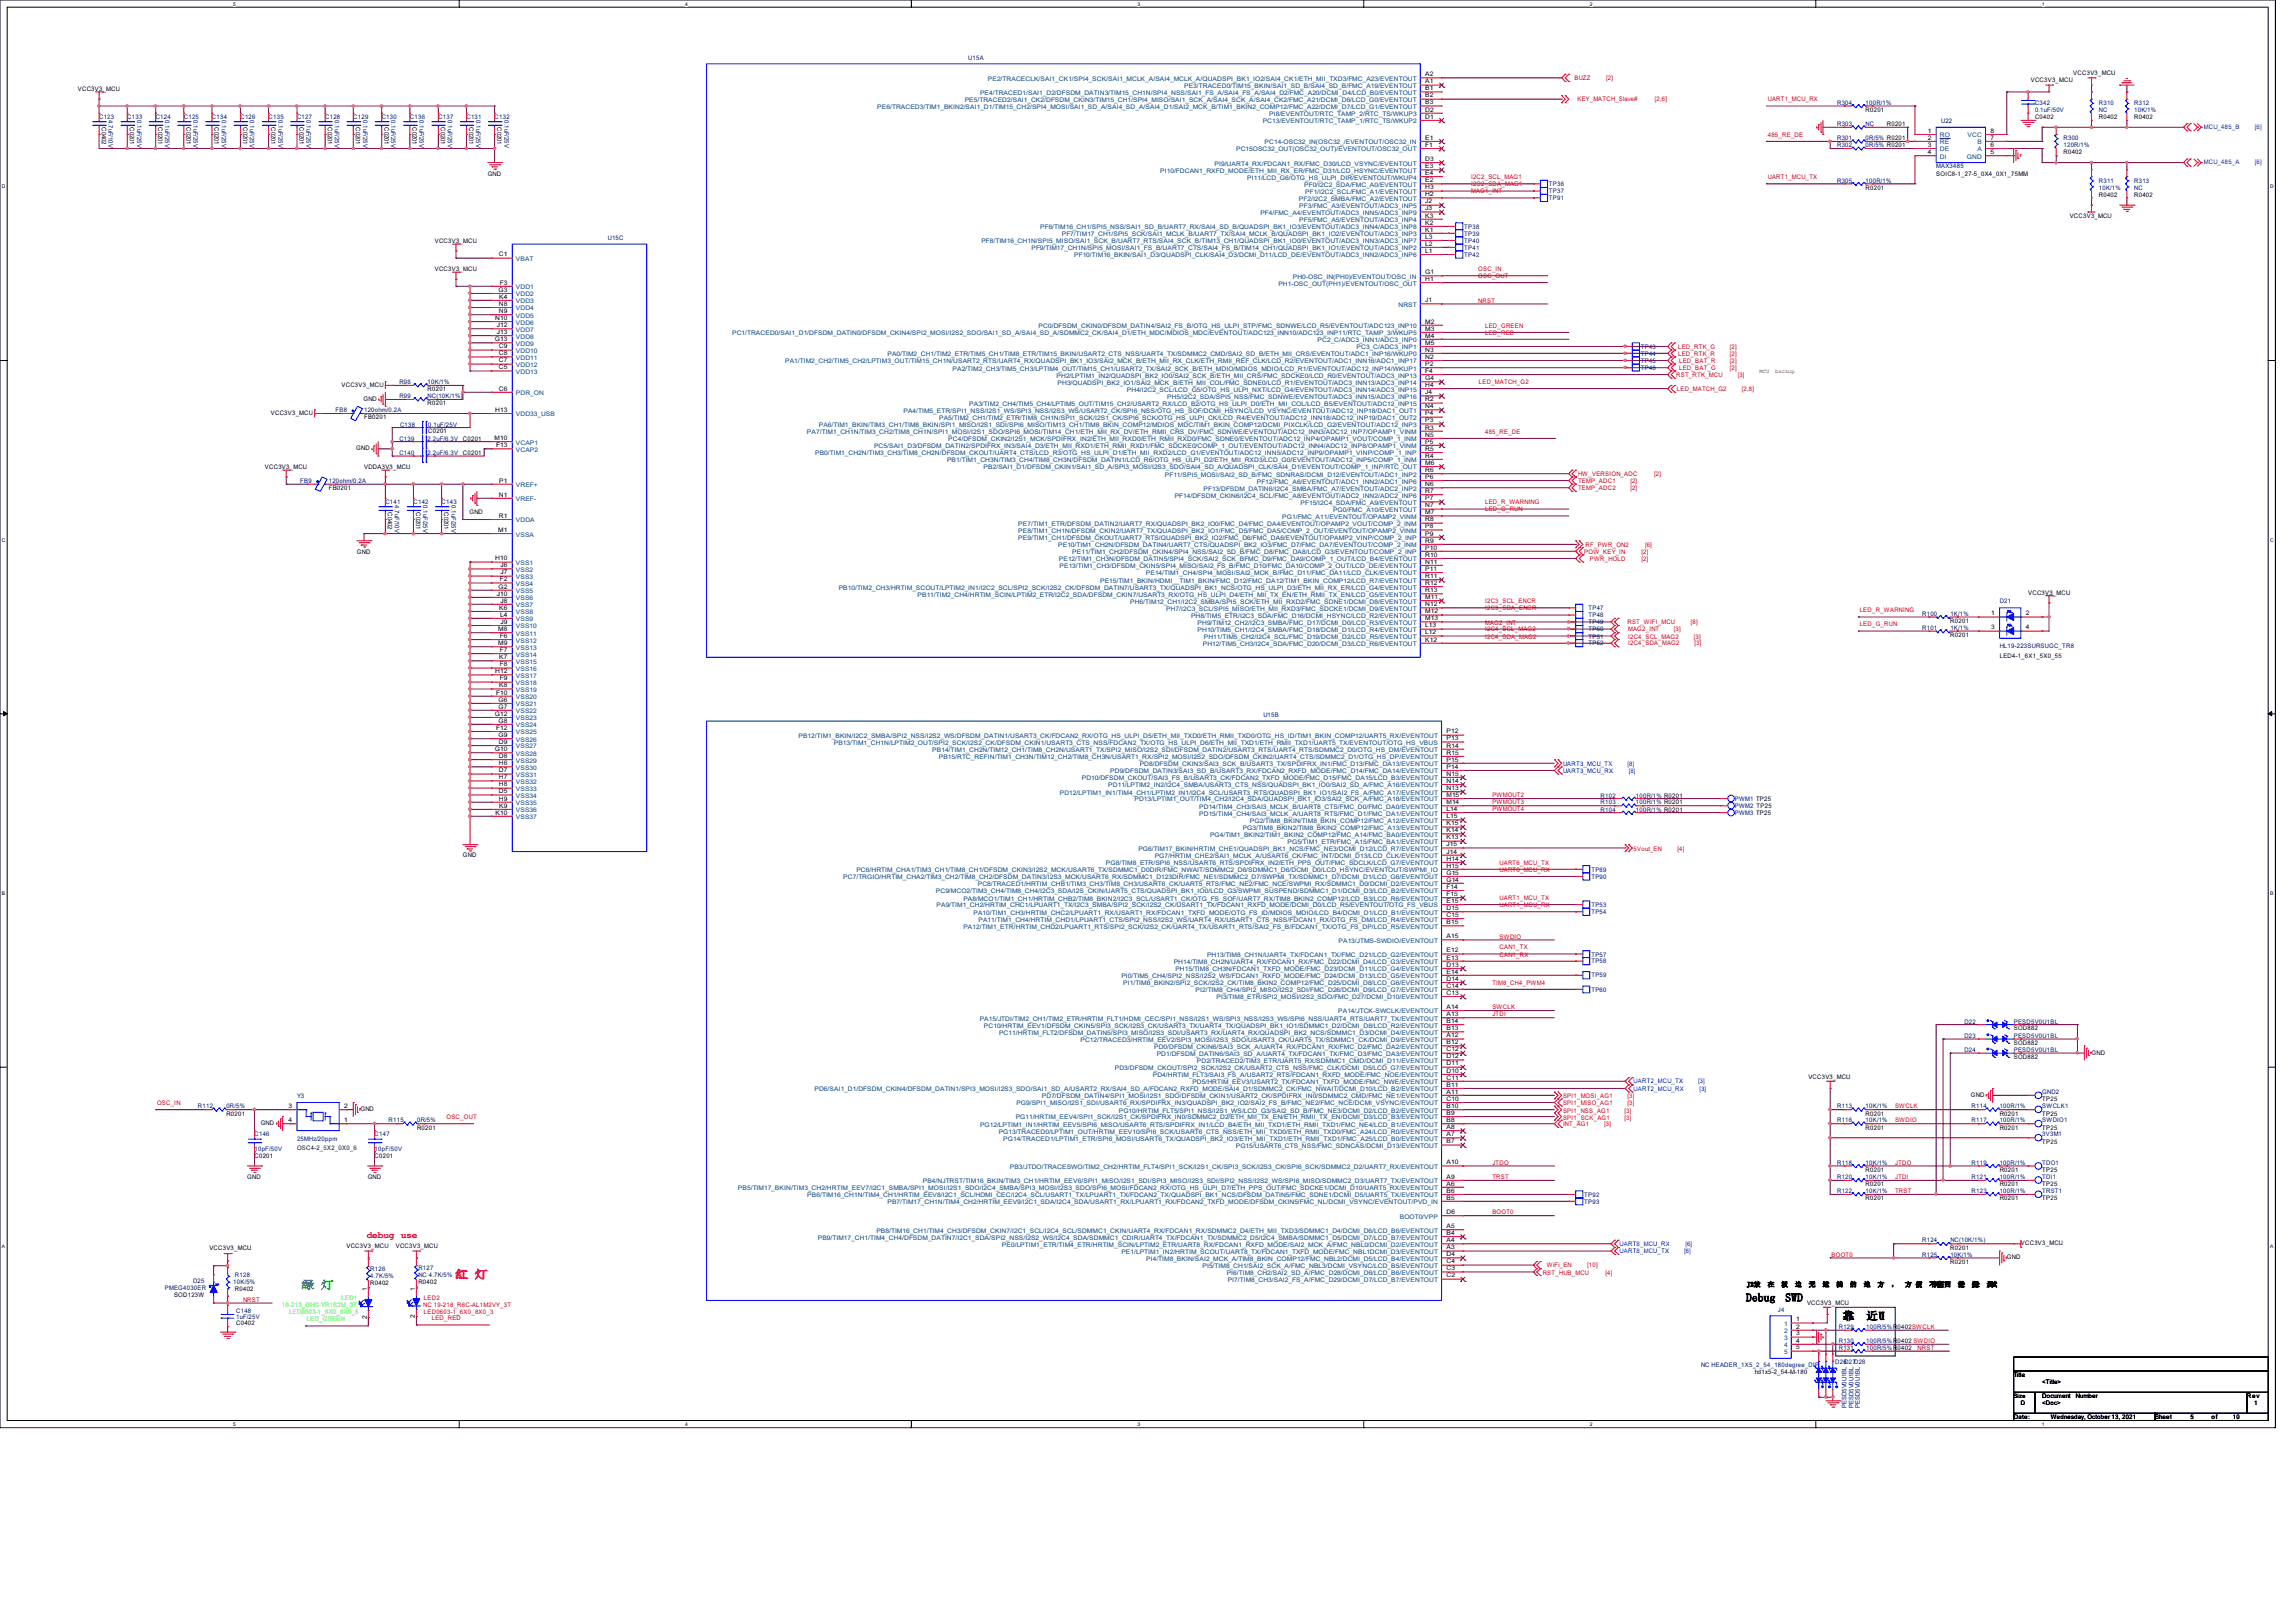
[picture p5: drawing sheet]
<svg xmlns="http://www.w3.org/2000/svg" width="297mm" height="210mm" viewBox="0 0 297 210" stroke-linecap="round" stroke-linejoin="round" font-family="sans-serif">
<defs><g id="words">
<text font-size="1.4" fill="#0f0" x="39" y="166.7">绿 灯</text>
<text font-size="1.4" fill="#f00" x="58.9" y="165.4">红 灯</text>
<g font-size="1.4">
<text x="226" y="168.4">Debug</text>
<text x="231.1" y="168.4">SWD</text>
<text x="238.5" y="170.8">靠</text>
<text x="241.6" y="170.8">近U</text>
<text x="243.2" y="170.8">1</text>
</g>
<text font-size="1.2" fill="#f00" x="47.5" y="160.1">debug use</text>
<g font-size=".8">
<text x="10.1" y="11.8">VCC3V3_MCU</text>
<text x="184.5" y="9.9">A2</text>
<text x="184.5" y="10.8">A1</text>
<text x="184.5" y="11.7">B1</text>
<text x="262.8" y="10.6">VCC3V3_MCU</text>
<text x="268.3" y="9.7">VCC3V3_MCU</text>
<text x="13.2" y="16.5" transform="rotate(90 13.2 16.5)">C0402</text>
<text x="16.8" y="16.5" transform="rotate(90 16.8 16.5)">C0201</text>
<text x="20.5" y="16.5" transform="rotate(90 20.5 16.5)">C0201</text>
<text x="24.1" y="16.5" transform="rotate(90 24.1 16.5)">C0201</text>
<text x="27.8" y="16.5" transform="rotate(90 27.8 16.5)">C0201</text>
<text x="31.5" y="16.5" transform="rotate(90 31.5 16.5)">C0201</text>
<text x="35.1" y="16.5" transform="rotate(90 35.1 16.5)">C0201</text>
<text x="38.8" y="16.5" transform="rotate(90 38.8 16.5)">C0201</text>
<text x="42.4" y="16.5" transform="rotate(90 42.4 16.5)">C0201</text>
<text x="46.1" y="16.5" transform="rotate(90 46.1 16.5)">C0201</text>
<text x="49.7" y="16.5" transform="rotate(90 49.7 16.5)">C0201</text>
<text x="53.4" y="16.5" transform="rotate(90 53.4 16.5)">C0201</text>
<text x="57.1" y="16.5" transform="rotate(90 57.1 16.5)">C0201</text>
<text x="60.7" y="16.5" transform="rotate(90 60.7 16.5)">C0201</text>
<text x="64.3" y="16.5" transform="rotate(90 64.3 16.5)">C0201</text>
<text x="184.5" y="12.6">B2</text>
<text x="184.5" y="13.5">B3</text>
<text x="184.5" y="14.4">D2</text>
<text x="184.5" y="15.4">D1</text>
<text x="241.4" y="14.5">R0201</text>
<text x="244.2" y="16.3">R0201</text>
<text x="249.5" y="17.2">1</text>
<text x="257.6" y="17.2">8</text>
<text x="263.4" y="15.4">C0402</text>
<text x="271.6" y="15.4">R0402</text>
<text x="276.2" y="15.4">R0402</text>
<text x="63.1" y="22.7">GND</text>
<text x="184.5" y="18.1">E1</text>
<text x="184.5" y="19">F1</text>
<text x="184.5" y="20.8">D3</text>
<text x="184.5" y="21.8">E3</text>
<text x="184.5" y="22.6">E4</text>
<text x="184.5" y="23.6">E2</text>
<text x="249.5" y="18.1">2</text>
<text x="249.5" y="19">3</text>
<text x="249.5" y="19.9">4</text>
<text x="250.6" y="22.7">SOIC8-1_27-5_0X4_0X1_75MM</text>
<text x="257.6" y="19.9">5</text>
<text x="257.6" y="19">6</text>
<text x="257.6" y="18.1">7</text>
<text x="267.1" y="20">R0402</text>
<text x="184.5" y="24.5">H3</text>
<text x="184.5" y="25.4">H2</text>
<text x="184.5" y="26.3">J2</text>
<text x="184.5" y="27.2">J3</text>
<text x="184.5" y="28.2">K3</text>
<text x="184.5" y="29.1">K2</text>
<text x="184.5" y="30">K1</text>
<text x="241.4" y="24.6">R0201</text>
<text x="267.9" y="28.2">VCC3V3_MCU</text>
<text x="271.6" y="25.5">R0402</text>
<text x="276.2" y="25.5">R0402</text>
<text x="56.3" y="35.1">VCC3V3_MCU</text>
<text x="56.3" y="31.4">VCC3V3_MCU</text>
<text x="64.6" y="33.2">C1</text>
<text x="184.5" y="30.9">L3</text>
<text x="184.5" y="31.8">L2</text>
<text x="184.5" y="32.7">L1</text>
<text x="184.5" y="35.5">G1</text>
<text x="64.1" y="41.4">N10</text>
<text x="64.5" y="37.8">G3</text>
<text x="64.6" y="39.6">N8</text>
<text x="64.6" y="40.5">N9</text>
<text x="64.6" y="38.6">K4</text>
<text x="64.7" y="36.8">F3</text>
<text x="184.5" y="36.4">H1</text>
<text x="184.5" y="39.1">J1</text>
<text x="184.5" y="41.9">M2</text>
<text x="64.1" y="44.2">G13</text>
<text x="64.3" y="42.3">J12</text>
<text x="64.3" y="43.2">J13</text>
<text x="64.6" y="45.1">C9</text>
<text x="64.6" y="46">C8</text>
<text x="64.6" y="46.9">C7</text>
<text x="64.6" y="47.8">C5</text>
<text x="184.5" y="42.8">M3</text>
<text x="184.5" y="43.7">M4</text>
<text x="184.5" y="44.6">M5</text>
<text x="184.5" y="45.5">N3</text>
<text x="184.5" y="46.4">N2</text>
<text x="184.5" y="47.4">P2</text>
<text x="35.1" y="53.7">VCC3V3_MCU</text>
<text x="44.2" y="50.1">VCC3V3_MCU</text>
<text x="47" y="51.9">GND</text>
<text x="55.3" y="52.4">R0201</text>
<text x="55.3" y="50.6">R0201</text>
<text x="64.1" y="53.3">H13</text>
<text x="64.6" y="50.5">C6</text>
<text x="184.5" y="48.3">F4</text>
<text x="184.5" y="49.2">G4</text>
<text x="184.5" y="50.1">H4</text>
<text x="184.5" y="51">J4</text>
<text x="184.5" y="51.9">R2</text>
<text x="184.5" y="52.8">N4</text>
<text x="184.5" y="53.8">P4</text>
<text x="46.1" y="58.3">GND</text>
<text x="47.1" y="54.3">FB0201</text>
<text x="55.4" y="56.1">C0201</text>
<text x="59.9" y="57">C0201</text>
<text x="59.9" y="58.8">C0201</text>
<text x="64" y="56.9">M10</text>
<text x="64.2" y="57.9">F13</text>
<text x="184.5" y="54.7">P3</text>
<text x="184.5" y="55.6">R3</text>
<text x="184.5" y="56.5">N5</text>
<text x="184.5" y="57.4">P5</text>
<text x="184.5" y="58.3">R5</text>
<text x="184.5" y="59.2">R4</text>
<text x="34.3" y="60.7">VCC3V3_MCU</text>
<text x="42.5" y="63.4">FB0201</text>
<text x="47.1" y="60.7">VDDA3V3_MCU</text>
<text x="64.6" y="64.3">N1</text>
<text x="64.6" y="62.4">P1</text>
<text x="184.5" y="60.2">M6</text>
<text x="184.5" y="61.1">R6</text>
<text x="184.5" y="62">P6</text>
<text x="184.5" y="62.9">N6</text>
<text x="184.5" y="63.8">R7</text>
<text x="184.5" y="64.7">P7</text>
<text x="184.5" y="65.7">N7</text>
<text x="46.2" y="71.6">GND</text>
<text x="50.2" y="66.3" transform="rotate(90 50.2 66.3)">C0402</text>
<text x="53.8" y="66.3" transform="rotate(90 53.8 66.3)">C0201</text>
<text x="57.5" y="66.3" transform="rotate(90 57.5 66.3)">C0201</text>
<text x="60.8" y="66.5">GND</text>
<text x="64.5" y="68.8">M1</text>
<text x="64.6" y="67">R1</text>
<text x="184.5" y="66.5">M7</text>
<text x="184.5" y="67.5">R8</text>
<text x="184.5" y="68.4">P8</text>
<text x="184.5" y="69.3">P9</text>
<text x="184.5" y="70.2">R9</text>
<text x="184.5" y="71.1">P10</text>
<text x="64.1" y="72.5">H10</text>
<text x="64.3" y="77.1">J10</text>
<text x="64.5" y="76.2">G2</text>
<text x="64.7" y="75.2">F2</text>
<text x="64.8" y="73.4">J6</text>
<text x="64.8" y="74.3">J7</text>
<text x="64.8" y="78">J8</text>
<text x="184.5" y="72">R10</text>
<text x="184.5" y="72.9">N11</text>
<text x="184.5" y="73.9">P11</text>
<text x="184.5" y="74.8">R11</text>
<text x="184.5" y="75.7">R12</text>
<text x="184.5" y="76.6">R13</text>
<text x="184.5" y="77.5">M11</text>
<text x="262.5" y="77">VCC3V3_MCU</text>
<text x="64.5" y="81.7">M8</text>
<text x="64.5" y="83.5">M9</text>
<text x="64.6" y="78.9">K6</text>
<text x="64.7" y="82.5">F6</text>
<text x="64.7" y="79.8">L4</text>
<text x="64.8" y="80.7">J9</text>
<text x="184.5" y="78.4">N12</text>
<text x="184.5" y="79.4">M12</text>
<text x="184.5" y="80.3">M13</text>
<text x="184.5" y="81.2">L13</text>
<text x="184.5" y="82.1">L12</text>
<text x="184.5" y="83">K12</text>
<text x="252.4" y="82.4">R0201</text>
<text x="252.4" y="80.6">R0201</text>
<text x="257.7" y="79.6">1</text>
<text x="257.7" y="81.4">3</text>
<text x="262.2" y="79.6">2</text>
<text x="262.2" y="81.4">4</text>
<text x="64.1" y="87.1">H12</text>
<text x="64.2" y="89.9">F10</text>
<text x="64.6" y="85.3">K7</text>
<text x="64.6" y="88.9">K8</text>
<text x="64.7" y="84.4">F7</text>
<text x="64.7" y="86.2">F8</text>
<text x="64.7" y="88">F9</text>
<text x="258.8" y="85.1">LED4-1_6X1_5X0_55</text>
<text x="64.1" y="92.6">G12</text>
<text x="64.2" y="94.4">F12</text>
<text x="64.5" y="90.8">G6</text>
<text x="64.5" y="91.7">G7</text>
<text x="64.5" y="93.5">G8</text>
<text x="64.5" y="95.4">G9</text>
<text x="187.2" y="94.9">P12</text>
<text x="187.2" y="95.8">P13</text>
<text x="64.1" y="97.2">G10</text>
<text x="64.6" y="96.3">D9</text>
<text x="64.6" y="98.1">D8</text>
<text x="64.6" y="99">H6</text>
<text x="64.6" y="99.9">D7</text>
<text x="64.6" y="100.8">H7</text>
<text x="64.6" y="101.8">H8</text>
<text x="187.2" y="96.7">R14</text>
<text x="187.2" y="97.7">R15</text>
<text x="187.2" y="98.5">P15</text>
<text x="187.2" y="99.5">P14</text>
<text x="187.2" y="100.4">N15</text>
<text x="187.2" y="101.3">N14</text>
<text x="64.1" y="105.4">K10</text>
<text x="64.6" y="102.7">D5</text>
<text x="64.6" y="103.6">H9</text>
<text x="64.6" y="104.5">K9</text>
<text x="187.2" y="102.2">N13</text>
<text x="187.2" y="103.1">M15</text>
<text x="187.2" y="104.1">M14</text>
<text x="187.2" y="104.9">L14</text>
<text x="187.2" y="105.9">L15</text>
<text x="187.2" y="106.8">K15</text>
<text x="187.2" y="107.7">K14</text>
<text x="59.9" y="111">GND</text>
<text x="187.2" y="108.6">K13</text>
<text x="187.2" y="109.5">J15</text>
<text x="187.2" y="110.4">J14</text>
<text x="187.2" y="111.4">H14</text>
<text x="187.2" y="112.3">H15</text>
<text x="187.2" y="113.2">G15</text>
<text x="187.2" y="114.1">G14</text>
<text x="187.2" y="115">F14</text>
<text x="187.2" y="115.9">F15</text>
<text x="187.2" y="116.8">E15</text>
<text x="187.2" y="117.8">D15</text>
<text x="187.2" y="118.7">C15</text>
<text x="187.2" y="119.6">B15</text>
<text x="187.2" y="121.4">A15</text>
<text x="187.2" y="123.2">E12</text>
<text x="187.2" y="124.2">E13</text>
<text x="187.2" y="125.1">D13</text>
<text x="187.2" y="126">E14</text>
<text x="187.2" y="126.9">D14</text>
<text x="187.2" y="127.8">C14</text>
<text x="187.2" y="128.7">C13</text>
<text x="187.2" y="130.6">A14</text>
<text x="187.2" y="131.5">A13</text>
<text x="187.2" y="132.4">B14</text>
<text x="187.2" y="133.3">B13</text>
<text x="187.2" y="135.1">B12</text>
<text x="187.2" y="136.1">C12</text>
<text x="187.2" y="136.9">D12</text>
<text x="187.2" y="137.9">D11</text>
<text x="187.2" y="134.2">A12</text>
<text x="260.6" y="135.2">SOD882</text>
<text x="260.6" y="137">SOD882</text>
<text x="260.6" y="133.3">SOD882</text>
<text x="270.7" y="136.5">GND</text>
<text x="37.3" y="143.4">3</text>
<text x="44.5" y="143.4">2</text>
<text x="46.7" y="143.8">GND</text>
<text x="187.2" y="138.8">D10</text>
<text x="187.2" y="139.7">C11</text>
<text x="187.2" y="140.6">B11</text>
<text x="187.2" y="141.5">A11</text>
<text x="187.2" y="142.4">C10</text>
<text x="187.2" y="143.4">B10</text>
<text x="234" y="139.6">VCC3V3_MCU</text>
<text x="255.1" y="141.9">GND</text>
<text x="264.3" y="142.5">TP25</text>
<text x="29.3" y="144.4">R0201</text>
<text x="32.9" y="149.8">C0201</text>
<text x="33.7" y="145.6">GND</text>
<text x="37.3" y="145.2">4</text>
<text x="44.5" y="145.2">1</text>
<text x="48.5" y="149.8">C0201</text>
<text x="54" y="146.2">R0201</text>
<text x="187.2" y="144.3">B9</text>
<text x="187.2" y="145.2">B8</text>
<text x="187.2" y="146.1">A8</text>
<text x="187.2" y="147">A7</text>
<text x="187.2" y="147.9">B7</text>
<text x="241.4" y="144.4">R0201</text>
<text x="241.4" y="146.2">R0201</text>
<text x="258.8" y="146.2">R0201</text>
<text x="258.8" y="144.4">R0201</text>
<text x="264.3" y="146.2">TP25</text>
<text x="264.3" y="148">TP25</text>
<text x="264.3" y="144.4">TP25</text>
<text x="32" y="152.6">GND</text>
<text x="47.6" y="152.6">GND</text>
<text x="187.2" y="150.7">A10</text>
<text x="187.2" y="152.5">A9</text>
<text x="187.2" y="153.4">A6</text>
<text x="187.2" y="154.3">B6</text>
<text x="187.2" y="155.2">B5</text>
<text x="241.4" y="155.3">R0201</text>
<text x="241.4" y="153.5">R0201</text>
<text x="241.4" y="151.6">R0201</text>
<text x="258.8" y="151.6">R0201</text>
<text x="258.8" y="155.3">R0201</text>
<text x="258.8" y="153.5">R0201</text>
<text x="264.3" y="155.3">TP25</text>
<text x="264.3" y="151.6">TP25</text>
<text x="264.3" y="153.5">TP25</text>
<text x="27.1" y="161.8">VCC3V3_MCU</text>
<text x="44.8" y="161.5">VCC3V3_MCU</text>
<text x="51.2" y="161.5">VCC3V3_MCU</text>
<text x="187.2" y="157.1">D6</text>
<text x="187.2" y="158.9">A5</text>
<text x="187.2" y="159.8">B4</text>
<text x="187.2" y="160.7">A4</text>
<text x="187.2" y="161.7">A3</text>
<text x="252.4" y="161.7">R0201</text>
<text x="261.5" y="161.2">VCC3V3_MCU</text>
<text x="22.5" y="167.8">SOD123W</text>
<text x="30.4" y="167">R0402</text>
<text x="47.5" y="167.1" transform="rotate(-90 47.5 167.1)">1</text>
<text x="47.9" y="166.3">R0402</text>
<text x="53.7" y="167" transform="rotate(-90 53.7 167)">1</text>
<text x="54.1" y="166.2">R0402</text>
<text x="187.2" y="162.6">D4</text>
<text x="187.2" y="163.5">C4</text>
<text x="187.2" y="164.4">C3</text>
<text x="187.2" y="165.3">C2</text>
<text x="226.1" y="166.5">J2放</text>
<text x="228.8" y="166.5">在</text>
<text x="230.5" y="166.5">板</text>
<text x="232.3" y="166.5">边</text>
<text x="234.1" y="166.5">无</text>
<text x="235.9" y="166.5">遮</text>
<text x="237.7" y="166.5">挡</text>
<text x="239.4" y="166.5">的</text>
<text x="241.2" y="166.5">地</text>
<text x="243" y="166.5">方</text>
<text x="244.8" y="166.5">，</text>
<text x="246.5" y="166.5">方 便</text>
<text x="249.7" y="166.5">不拆任</text>
<text x="250.7" y="166.5">何</text>
<text x="250.7" y="166.5">东西</text>
<text x="252.4" y="163.5">R0201</text>
<text x="253.4" y="166.5">进</text>
<text x="253.4" y="166.5">行</text>
<text x="255.2" y="166.5">烧</text>
<text x="255.4" y="166.5">录</text>
<text x="257.1" y="166.5">/</text>
<text x="257.1" y="166.5">调试</text>
<text x="259.7" y="163">GND</text>
<text x="30.6" y="171.5">C0402</text>
<text x="47.5" y="170.7" transform="rotate(-90 47.5 170.7)">2</text>
<text x="53.7" y="170.6" transform="rotate(-90 53.7 170.6)">2</text>
<text x="232.5" y="171">1</text>
<text x="232.5" y="171.9">2</text>
<text x="232.5" y="172.8">3</text>
<text x="232.5" y="173.7">4</text>
<text x="233.9" y="168.8">VCC3V3_MCU</text>
<text x="227.1" y="177.8">hd1x5-2_54-M-180</text>
<text x="232.5" y="174.6">5</text>
<text x="260.6" y="178.2">Title</text>
<text x="264.3" y="179.1">&lt;Title&gt;</text>
<text x="260.6" y="180.9">Size</text>
<text x="260.6" y="183.6">Date:</text>
<text x="261.5" y="181.8">D</text>
<text x="264.3" y="180.9">Document</text>
<text x="264.3" y="181.8">&lt;Doc&gt;</text>
<text x="265.4" y="183.6">Wednesday, October 13, 2021</text>
<text x="268.6" y="180.9">Number</text>
<text x="278.9" y="183.6">Sheet</text>
<text x="283.5" y="183.6">5</text>
<text x="286.2" y="183.6">of</text>
<text x="289" y="183.6">10</text>
<text x="290.8" y="180.9">Rev</text>
<text x="291.7" y="181.8">1</text>
</g>
<g font-size=".8" fill="#000080">
<text x="125.3" y="7.7">U15A</text>
<text x="12.8" y="15.4">C123</text>
<text x="14.1" y="15.6" transform="rotate(90 14.1 15.6)">4.7uF/10V</text>
<text x="16.5" y="15.4">C133</text>
<text x="17.7" y="15.6" transform="rotate(90 17.7 15.6)">0.1uF/25V</text>
<text x="20.2" y="15.4">C124</text>
<text x="21.4" y="15.6" transform="rotate(90 21.4 15.6)">0.1uF/25V</text>
<text x="23.8" y="15.4">C125</text>
<text x="25.1" y="15.6" transform="rotate(90 25.1 15.6)">0.1uF/25V</text>
<text x="27.4" y="15.4">C134</text>
<text x="28.7" y="15.6" transform="rotate(90 28.7 15.6)">0.1uF/25V</text>
<text x="31.1" y="15.4">C126</text>
<text x="32.3" y="15.6" transform="rotate(90 32.3 15.6)">0.1uF/25V</text>
<text x="34.8" y="15.4">C135</text>
<text x="36" y="15.6" transform="rotate(90 36 15.6)">0.1uF/25V</text>
<text x="38.4" y="15.4">C127</text>
<text x="39.7" y="15.6" transform="rotate(90 39.7 15.6)">0.1uF/25V</text>
<text x="42.1" y="15.4">C128</text>
<text x="43.3" y="15.6" transform="rotate(90 43.3 15.6)">0.1uF/25V</text>
<text x="45.7" y="15.4">C129</text>
<text x="47" y="15.6" transform="rotate(90 47 15.6)">0.1uF/25V</text>
<text x="49.4" y="15.4">C130</text>
<text x="50.6" y="15.6" transform="rotate(90 50.6 15.6)">0.1uF/25V</text>
<text x="53" y="15.4">C136</text>
<text x="54.3" y="15.6" transform="rotate(90 54.3 15.6)">0.1uF/25V</text>
<text x="56.7" y="15.4">C137</text>
<text x="58" y="15.6" transform="rotate(90 58 15.6)">0.1uF/25V</text>
<text x="60.4" y="15.4">C131</text>
<text x="61.6" y="15.6" transform="rotate(90 61.6 15.6)">0.1uF/25V</text>
<text x="64" y="15.4">C132</text>
<text x="65.3" y="15.6" transform="rotate(90 65.3 15.6)">0.1uF/25V</text>
<text x="237.8" y="13.6">R304</text>
<text x="237.8" y="16.3">R303</text>
<text x="241.4" y="13.6">100R/1%</text>
<text x="241.4" y="16.3">NC</text>
<text x="251.2" y="16">U22</text>
<text x="263.4" y="13.6">C342</text>
<text x="263.4" y="14.5">0.1uF/50V</text>
<text x="271.6" y="13.6">R310</text>
<text x="271.6" y="14.5">NC</text>
<text x="276.2" y="13.6">R312</text>
<text x="276.2" y="14.5">10K/1%</text>
<text x="237.8" y="19">R302</text>
<text x="237.8" y="23.6">R305</text>
<text x="237.8" y="18.2">R301</text>
<text x="241.4" y="19">0R/5% R0201</text>
<text x="241.4" y="23.6">100R/1%</text>
<text x="241.4" y="18.2">0R/5% R0201</text>
<text x="250.6" y="21.8">MAX3485</text>
<text x="267.1" y="18.2">R300</text>
<text x="267.1" y="19">120R/1%</text>
<text x="271.6" y="23.6">R311</text>
<text x="276.2" y="23.6">R313</text>
<text x="189.5" y="29.6">TP38</text>
<text x="200.5" y="25.9">TP91</text>
<text x="200.5" y="25">TP37</text>
<text x="200.5" y="24.1">TP36</text>
<text x="271.6" y="24.6">10K/1%</text>
<text x="276.2" y="24.6">NC</text>
<text x="78.7" y="31">U15C</text>
<text x="189.5" y="32.3">TP41</text>
<text x="189.5" y="33.2">TP42</text>
<text x="189.5" y="31.4">TP40</text>
<text x="189.5" y="30.5">TP39</text>
<text x="212.4" y="46.1">TP44</text>
<text x="212.4" y="46.9">TP45</text>
<text x="212.4" y="45.1">TP43</text>
<text x="212.4" y="47.9">TP46</text>
<text x="43.4" y="53.3">FB8</text>
<text x="47.1" y="53.3">120ohm/0.2A</text>
<text x="51.7" y="51.5">R99</text>
<text x="51.7" y="49.7">R98</text>
<text x="55.3" y="51.5">NC(10K/1%)</text>
<text x="55.3" y="49.7">10K/1%</text>
<text x="51.7" y="57">C139</text>
<text x="51.7" y="58.8">C140</text>
<text x="51.8" y="55.2">C138</text>
<text x="55.3" y="57">2.2uF/6.3V</text>
<text x="55.3" y="58.8">2.2uF/6.3V</text>
<text x="55.4" y="55.2">0.1uF/25V</text>
<text x="38.9" y="62.5">FB9</text>
<text x="42.5" y="62.5">120ohm/0.2A</text>
<text x="49.9" y="65.2">C141</text>
<text x="51.1" y="65.4" transform="rotate(90 51.1 65.4)">4.7uF/10V</text>
<text x="53.5" y="65.2">C142</text>
<text x="54.8" y="65.4" transform="rotate(90 54.8 65.4)">0.1uF/25V</text>
<text x="57.2" y="65.2">C143</text>
<text x="58.4" y="65.4" transform="rotate(90 58.4 65.4)">0.1uF/25V</text>
<text x="205.6" y="79.9">TP48</text>
<text x="205.6" y="81.6">TP50</text>
<text x="205.6" y="78.9">TP47</text>
<text x="205.6" y="83.5">TP52</text>
<text x="205.6" y="80.8">TP49</text>
<text x="205.6" y="82.6">TP51</text>
<text x="248.8" y="81.5">R101</text>
<text x="248.8" y="79.7">R100</text>
<text x="252.4" y="81.5">1K/1%</text>
<text x="252.4" y="79.7">1K/1%</text>
<text x="258.8" y="78.1">D21</text>
<text x="258.8" y="83.9">HL19-223SURSUGC_TR8</text>
<text x="163.5" y="92.7">U15B</text>
<text x="207.1" y="104.1">R103</text>
<text x="207.1" y="105">R104</text>
<text x="207.1" y="103.2">R102</text>
<text x="211.7" y="104.1">100R/1% R0201</text>
<text x="211.7" y="105">100R/1% R0201</text>
<text x="211.7" y="103.2">100R/1% R0201</text>
<text x="224.5" y="105.5">PWM3 TP25</text>
<text x="224.5" y="103.6">PWM1 TP25</text>
<text x="224.5" y="104.6">PWM2 TP25</text>
<text x="206" y="112.8">TP89</text>
<text x="206" y="113.7">TP90</text>
<text x="206" y="117.3">TP53</text>
<text x="206" y="118.3">TP54</text>
<text x="206" y="123.8">TP57</text>
<text x="206" y="124.7">TP58</text>
<text x="206" y="126.5">TP59</text>
<text x="206" y="128.4">TP60</text>
<text x="254.2" y="134.3">D23</text>
<text x="254.2" y="136.1">D24</text>
<text x="254.2" y="132.5">D22</text>
<text x="260.6" y="134.3">PESD5V0U1BL</text>
<text x="260.6" y="136.1">PESD5V0U1BL</text>
<text x="260.6" y="132.5">PESD5V0U1BL</text>
<text x="25.6" y="143.4">R112</text>
<text x="29.3" y="143.4">0R/5%</text>
<text x="38.4" y="142.1">Y3</text>
<text x="237.8" y="143.4">R113</text>
<text x="241.4" y="143.4">10K/1%</text>
<text x="255.2" y="143.4">R114</text>
<text x="258.8" y="143.4">100R/1%</text>
<text x="264.3" y="141.6">GND2</text>
<text x="264.3" y="143.4">SWCLK1</text>
<text x="32.9" y="147.1">C146</text>
<text x="32.9" y="148.9">10pF/50V</text>
<text x="38.4" y="147.6">25MHz/20ppm</text>
<text x="48.5" y="147.1">C147</text>
<text x="48.5" y="148.9">10pF/50V</text>
<text x="50.3" y="145.2">R115</text>
<text x="54" y="145.2">0R/5%</text>
<text x="237.8" y="145.2">R116</text>
<text x="241.4" y="145.2">10K/1%</text>
<text x="255.2" y="145.2">R117</text>
<text x="258.8" y="145.2">100R/1%</text>
<text x="264.3" y="145.2">SWDIO1</text>
<text x="264.3" y="147.1">3V3M1</text>
<text x="205" y="155.8">TP93</text>
<text x="205" y="154.8">TP92</text>
<text x="237.8" y="154.4">R122</text>
<text x="237.8" y="152.6">R120</text>
<text x="237.8" y="150.7">R118</text>
<text x="241.4" y="154.4">10K/1%</text>
<text x="241.4" y="152.6">10K/1%</text>
<text x="241.4" y="150.7">10K/1%</text>
<text x="255.2" y="150.7">R119</text>
<text x="255.2" y="154.4">R123</text>
<text x="255.2" y="152.6">R121</text>
<text x="258.8" y="150.7">100R/1%</text>
<text x="258.8" y="154.4">100R/1%</text>
<text x="258.8" y="152.6">100R/1%</text>
<text x="264.3" y="154.4">TRST1</text>
<text x="264.3" y="150.7">TDO1</text>
<text x="264.3" y="152.6">TDI1</text>
<text x="248.8" y="160.8">R124</text>
<text x="252.4" y="160.8">NC(10K/1%)</text>
<text x="21.3" y="166.9">PMEG4030ER</text>
<text x="25" y="166">D25</text>
<text x="30.2" y="166.1">10K/5%</text>
<text x="30.4" y="165.2">R128</text>
<text x="47.9" y="164.5">R126</text>
<text x="47.9" y="165.3">4.7K/5%</text>
<text x="54.1" y="164.4">R127</text>
<text x="54.1" y="165.3">NC 4.7K/5%</text>
<text x="248.8" y="162.6">R125</text>
<text x="252.4" y="162.6">10K/1%</text>
<text x="30.6" y="169.9">C148</text>
<text x="30.6" y="170.7">1uF/25V</text>
<text x="230.1" y="169.8">J4</text>
<text x="238" y="173.8">R130</text>
<text x="238" y="172">R129</text>
<text x="241.5" y="173.8">100R/5%R0402 SWDIO</text>
<text x="241.5" y="172">100R/5%R0402SWCLK</text>
<text x="220.1" y="176.9">NC HEADER_1X5_2_54_180degree_DIP</text>
<text x="237.5" y="176.4">D26D27D28</text>
<text x="238" y="174.7">R131</text>
<text x="241.5" y="174.7">100R/5%R0402</text>
<text x="239" y="182.2" transform="rotate(-90 239 182.2)">PESD5V0U1BL</text>
<text x="239.9" y="182.2" transform="rotate(-90 239.9 182.2)">PESD5V0U1BL</text>
<text x="240.7" y="182.2" transform="rotate(-90 240.7 182.2)">PESD5V0U1BL</text>
</g>
<g font-size=".8" fill="#004080">
<text x="127.8" y="10.5">PE2/TRACECLK/SAI1_CK1/SPI4_SCK/SAI1_MCLK_A/SAI4_MCLK_A/QUADSPI_BK1_IO2/SAI4_CK1/ETH_MII_TXD3/FMC_A23/EVENTOUT</text>
<text x="153.3" y="11.4">PE3/TRACED0/TIM15_BKIN/SAI1_SD_B/SAI4_SD_B/FMC_A19/EVENTOUT</text>
<text x="113.5" y="14.1">PE6/TRACED3/TIM1_BKIN2/SAI1_D1/TIM15_CH2/SPI4_MOSI/SAI1_SD_A/SAI4_SD_A/SAI4_D1/SAI2_MCK_B/TIM1_BKIN2_COMP12/FMC_A22/DCMI_D7/LCD_G1/EVENTOUT</text>
<text x="124.8" y="13.2">PE5/TRACED2/SAI1_CK2/DFSDM_CKIN3/TIM15_CH1/SPI4_MISO/SAI1_SCK_A/SAI4_SCK_A/SAI4_CK2/FMC_A21/DCMI_D6/LCD_G0/EVENTOUT</text>
<text x="126.8" y="12.3">PE4/TRACED1/SAI1_D2/DFSDM_DATIN3/TIM15_CH1N/SPI4_NSS/SAI1_FS_A/SAI4_FS_A/SAI4_D2/FMC_A20/DCMI_D4/LCD_B0/EVENTOUT</text>
<text x="163.4" y="16">PC13/EVENTOUT/RTC_TAMP_1/RTC_TS/WKUP2</text>
<text x="164.3" y="15">PI8/EVENTOUT/RTC_TAMP_2/RTC_TS/WKUP3</text>
<text x="251" y="17.8">RO</text>
<text x="254.6" y="17.8">VCC</text>
<text x="150.2" y="22.4">PI10/FDCAN1_RXFD_MODE/ETH_MII_RX_ER/FMC_D31/LCD_HSYNC/EVENTOUT</text>
<text x="157.2" y="21.4">PI9/UART4_RX/FDCAN1_RX/FMC_D30/LCD_VSYNC/EVENTOUT</text>
<text x="160" y="19.6">PC15OSC32_OUT(OSC32_OUT)/EVENTOUT/OSC32_OUT</text>
<text x="161.4" y="23.2">PI11/LCD_G6/OTG_HS_ULPI_DIR/EVENTOUT/WKUP4</text>
<text x="163.7" y="18.7">PC14-OSC32_IN(OSC32_/EVENTOUT/OSC32_IN</text>
<text x="251" y="18.7">RE</text>
<text x="251" y="19.6">DE</text>
<text x="251" y="20.5">DI</text>
<text x="254.6" y="20.5">GND</text>
<text x="255.9" y="19.6">A</text>
<text x="255.9" y="18.7">B</text>
<text x="134.6" y="29.7">PF6/TIM16_CH1/SPI5_NSS/SAI1_SD_B/UART7_RX/SAI4_SD_B/QUADSPI_BK1_IO3/EVENTOUT/ADC3_INN4/ADC3_INP8</text>
<text x="163.1" y="27.8">PF4/FMC_A4/EVENTOUT/ADC3_INN5/ADC3_INP9</text>
<text x="168.1" y="26">PF2/I2C2_SMBA/FMC_A2/EVENTOUT</text>
<text x="168.2" y="26.9">PF3/FMC_A3/EVENTOUT/ADC3_INP5</text>
<text x="168.2" y="28.7">PF5/FMC_A5/EVENTOUT/ADC3_INP4</text>
<text x="168.8" y="24.2">PF0/I2C2_SDA/FMC_A0/EVENTOUT</text>
<text x="168.9" y="25.1">PF1/I2C2_SCL/FMC_A1/EVENTOUT</text>
<text x="66.8" y="33.8">VBAT</text>
<text x="127" y="31.5">PF8/TIM16_CH1N/SPI5_MISO/SAI1_SCK_B/UART7_RTS/SAI4_SCK_B/TIM13_CH1/QUADSPI_BK1_IO0/EVENTOUT/ADC3_INN3/ADC3_INP7</text>
<text x="133.5" y="32.4">PF9/TIM17_CH1N/SPI5_MOSI/SAI1_FS_B/UART7_CTS/SAI4_FS_B/TIM14_CH1/QUADSPI_BK1_IO1/EVENTOUT/ADC3_INP2</text>
<text x="137.4" y="30.6">PF7/TIM17_CH1/SPI5_SCK/SAI1_MCLK_B/UART7_TX/SAI4_MCLK_B/QUADSPI_BK1_IO2/EVENTOUT/ADC3_INP3</text>
<text x="139" y="33.3">PF10/TIM16_BKIN/SAI1_D3/QUADSPI_CLK/SAI4_D3/DCMI_D11/LCD_DE/EVENTOUT/ADC3_INN2/ADC3_INP6</text>
<text x="66.8" y="37.4">VDD1</text>
<text x="66.8" y="38.4">VDD2</text>
<text x="66.8" y="39.2">VDD3</text>
<text x="66.8" y="40.2">VDD4</text>
<text x="66.8" y="41.1">VDD5</text>
<text x="66.8" y="42">VDD6</text>
<text x="165.4" y="37">PH1-OSC_OUT(PH1)/EVENTOUT/OSC_OUT</text>
<text x="167.3" y="36.1">PH0-OSC_IN(PH0)/EVENTOUT/OSC_IN</text>
<text x="181" y="39.7">NRST</text>
<text x="66.8" y="42.9">VDD7</text>
<text x="66.8" y="43.8">VDD8</text>
<text x="66.8" y="44.7">VDD9</text>
<text x="66.8" y="45.7">VDD10</text>
<text x="66.8" y="46.6">VDD11</text>
<text x="66.8" y="47.5">VDD12</text>
<text x="94.7" y="43.4">PC1/TRACED0/SAI1_D1/DFSDM_DATIN0/DFSDM_CKIN4/SPI2_MOSI/I2S2_SDO/SAI1_SD_A/SAI4_SD_A/SDMMC2_CK/SAI4_D1/ETH_MDC/MDIOS_MDC/EVENTOUT/ADC123_INN10/ADC123_INP11/RTC_TAMP_3/WKUP5</text>
<text x="101.6" y="47">PA1/TIM2_CH2/TIM5_CH2/LPTIM3_OUT/TIM15_CH1N/USART2_RTS/UART4_RX/QUADSPI_BK1_IO3/SAI2_MCK_B/ETH_MII_RX_CLK/ETH_RMII_REF_CLK/LCD_R2/EVENTOUT/ADC1_INN16/ADC1_INP17</text>
<text x="114.9" y="46.1">PA0/TIM2_CH1/TIM2_ETR/TIM5_CH1/TIM8_ETR/TIM15_BKIN/USART2_CTS_NSS/UART4_TX/SDMMC2_CMD/SAI2_SD_B/ETH_MII_CRS/EVENTOUT/ADC1_INP16/WKUP0</text>
<text x="123.3" y="48">PA2/TIM2_CH3/TIM5_CH3/LPTIM4_OUT/TIM15_CH1/USART2_TX/SAI2_SCK_B/ETH_MDIO/MDIOS_MDIO/LCD_R1/EVENTOUT/ADC12_INP14/WKUP1</text>
<text x="134.4" y="42.5">PC0/DFSDM_CKIN0/DFSDM_DATIN4/SAI2_FS_B/OTG_HS_ULPI_STP/FMC_SDNWE/LCD_R5/EVENTOUT/ADC123_INP10</text>
<text x="170.5" y="44.3">PC2_C/ADC3_INN1/ADC3_INP0</text>
<text x="175.6" y="45.2">PC3_C/ADC3_INP1</text>
<text x="66.8" y="53.9">VDD33_USB</text>
<text x="66.8" y="51.1">PDR_ON</text>
<text x="66.8" y="48.4">VDD13</text>
<text x="116.9" y="53.4">PA4/TIM5_ETR/SPI1_NSS/I2S1_WS/SPI3_NSS/I2S3_WS/USART2_CK/SPI6_NSS/OTG_HS_SOF/DCMI_HSYNC/LCD_VSYNC/EVENTOUT/ADC12_INP18/DAC1_OUT1</text>
<text x="125.4" y="52.5">PA3/TIM2_CH4/TIM5_CH4/LPTIM5_OUT/TIM15_CH2/USART2_RX/LCD_B2/OTG_HS_ULPI_D0/ETH_MII_COL/LCD_B5/EVENTOUT/ADC12_INP15</text>
<text x="136.7" y="48.9">PH2/LPTIM1_IN2/QUADSPI_BK2_IO0/SAI2_SCK_B/ETH_MII_CRS/FMC_SDCKE0/LCD_R0/EVENTOUT/ADC3_INP13</text>
<text x="136.9" y="49.8">PH3/QUADSPI_BK2_IO1/SAI2_MCK_B/ETH_MII_COL/FMC_SDNE0/LCD_R1/EVENTOUT/ADC3_INN13/ADC3_INP14</text>
<text x="145.8" y="50.7">PH4/I2C2_SCL/LCD_G5/OTG_HS_ULPI_NXT/LCD_G4/EVENTOUT/ADC3_INN14/ADC3_INP15</text>
<text x="151" y="51.6">PH5/I2C2_SDA/SPI5_NSS/FMC_SDNWE/EVENTOUT/ADC3_INN15/ADC3_INP16</text>
<text x="66.8" y="57.5">VCAP1</text>
<text x="66.8" y="58.5">VCAP2</text>
<text x="104.4" y="56.2">PA7/TIM1_CH1N/TIM3_CH2/TIM8_CH1N/SPI1_MOSI/I2S1_SDO/SPI6_MOSI/TIM14_CH1/ETH_MII_RX_DV/ETH_RMII_CRS_DV/FMC_SDNWE/EVENTOUT/ADC12_INN3/ADC12_INP7/OPAMP1_VINM</text>
<text x="105.5" y="58.9">PB0/TIM1_CH2N/TIM3_CH3/TIM8_CH2N/DFSDM_CKOUT/UART4_CTS/LCD_R3/OTG_HS_ULPI_D1/ETH_MII_RXD2/LCD_G1/EVENTOUT/ADC12_INN5/ADC12_INP9/OPAMP1_VINP/COMP_1_INP</text>
<text x="106" y="55.2">PA6/TIM1_BKIN/TIM3_CH1/TIM8_BKIN/SPI1_MISO/I2S1_SDI/SPI6_MISO/TIM13_CH1/TIM8_BKIN_COMP12/MDIOS_MDC/TIM1_BKIN_COMP12/DCMI_PIXCLK/LCD_G2/EVENTOUT/ADC12_INP3</text>
<text x="113.1" y="58">PC5/SAI1_D3/DFSDM_DATIN2/SPDIFRX_IN3/SAI4_D3/ETH_MII_RXD1/ETH_RMII_RXD1/FMC_SDCKE0/COMP_1_OUT/EVENTOUT/ADC12_INN4/ADC12_INP8/OPAMP1_VINM</text>
<text x="121.5" y="54.4">PA5/TIM2_CH1/TIM2_ETR/TIM8_CH1N/SPI1_SCK/I2S1_CK/SPI6_SCK/OTG_HS_ULPI_CK/LCD_R4/EVENTOUT/ADC12_INN18/ADC12_INP19/DAC1_OUT2</text>
<text x="122.6" y="59.8">PB1/TIM1_CH3N/TIM3_CH4/TIM8_CH3N/DFSDM_DATIN1/LCD_R6/OTG_HS_ULPI_D2/ETH_MII_RXD3/LCD_G0/EVENTOUT/ADC12_INP5/COMP_1_INM</text>
<text x="122.7" y="57.1">PC4/DFSDM_CKIN2/I2S1_MCK/SPDIFRX_IN2/ETH_MII_RXD0/ETH_RMII_RXD0/FMC_SDNE0/EVENTOUT/ADC12_INP4/OPAMP1_VOUT/COMP_1_INM</text>
<text x="66.8" y="64.9">VREF-</text>
<text x="66.8" y="63">VREF+</text>
<text x="127.3" y="60.7">PB2/SAI1_D1/DFSDM_CKIN1/SAI1_SD_A/SPI3_MOSI/I2S3_SDO/SAI4_SD_A/QUADSPI_CLK/SAI4_D1/EVENTOUT/COMP_1_INP/RTC_OUT</text>
<text x="150.8" y="61.7">PF11/SPI5_MOSI/SAI2_SD_B/FMC_SDNRAS/DCMI_D12/EVENTOUT/ADC1_INP2</text>
<text x="152" y="64.4">PF14/DFSDM_CKIN6/I2C4_SCL/FMC_A8/EVENTOUT/ADC2_INN2/ADC2_INP6</text>
<text x="155.7" y="63.5">PF13/DFSDM_DATIN6/I2C4_SMBA/FMC_A7/EVENTOUT/ADC2_INP2</text>
<text x="162.6" y="62.6">PF12/FMC_A6/EVENTOUT/ADC1_INN2/ADC1_INP6</text>
<text x="168.3" y="65.3">PF15/I2C4_SDA/FMC_A9/EVENTOUT</text>
<text x="66.8" y="69.4">VSSA</text>
<text x="66.8" y="67.6">VDDA</text>
<text x="131.8" y="68.1">PE7/TIM1_ETR/DFSDM_DATIN2/UART7_RX/QUADSPI_BK2_IO0/FMC_D4/FMC_DA4/EVENTOUT/OPAMP2_VOUT/COMP_2_INM</text>
<text x="131.8" y="69">PE8/TIM1_CH1N/DFSDM_CKIN2/UART7_TX/QUADSPI_BK2_IO1/FMC_D5/FMC_DA5/COMP_2_OUT/EVENTOUT/OPAMP2_VINM</text>
<text x="131.8" y="69.9">PE9/TIM1_CH1/DFSDM_CKOUT/UART7_RTS/QUADSPI_BK2_IO2/FMC_D6/FMC_DA6/EVENTOUT/OPAMP2_VINP/COMP_2_INP</text>
<text x="137" y="70.8">PE10/TIM1_CH2N/DFSDM_DATIN4/UART7_CTS/QUADSPI_BK2_IO3/FMC_D7/FMC_DA7/EVENTOUT/COMP_2_INM</text>
<text x="138.8" y="71.7">PE11/TIM1_CH2/DFSDM_CKIN4/SPI4_NSS/SAI2_SD_B/FMC_D8/FMC_DA8/LCD_G3/EVENTOUT/COMP_2_INP</text>
<text x="166" y="67.1">PG1/FMC_A11/EVENTOUT/OPAMP2_VINM</text>
<text x="172.5" y="66.2">PG0/FMC_A10/EVENTOUT</text>
<text x="66.8" y="73.1">VSS1</text>
<text x="66.8" y="74">VSS2</text>
<text x="66.8" y="74.9">VSS3</text>
<text x="66.8" y="75.8">VSS4</text>
<text x="66.8" y="76.7">VSS5</text>
<text x="66.8" y="77.7">VSS6</text>
<text x="108.5" y="76.3">PB10/TIM2_CH3/HRTIM_SCOUT/LPTIM2_IN1/I2C2_SCL/SPI2_SCK/I2S2_CK/DFSDM_DATIN7/USART3_TX/QUADSPI_BK1_NCS/OTG_HS_ULPI_D3/ETH_MII_RX_ER/LCD_G4/EVENTOUT</text>
<text x="118.7" y="77.2">PB11/TIM2_CH4/HRTIM_SCIN/LPTIM2_ETR/I2C2_SDA/DFSDM_CKIN7/USART3_RX/OTG_HS_ULPI_D4/ETH_MII_TX_EN/ETH_RMII_TX_EN/LCD_G5/EVENTOUT</text>
<text x="137" y="72.6">PE12/TIM1_CH3N/DFSDM_DATIN5/SPI4_SCK/SAI2_SCK_BFMC_D9/FMC_DA9/COMP_1_OUT/LCD_B4/EVENTOUT</text>
<text x="137.1" y="73.5">PE13/TIM1_CH3/DFSDM_CKIN5/SPI4_MISO/SAI2_FS_B/FMC_D10/FMC_DA10/COMP_2_OUT/LCD_DE/EVENTOUT</text>
<text x="142.4" y="75.4">PE15/TIM1_BKIN/HDMI__TIM1_BKIN/FMC_D12/FMC_DA12/TIM1_BKIN_COMP12/LCD_R7/EVENTOUT</text>
<text x="148.3" y="74.5">PE14/TIM1_CH4/SPI4_MOSI/SAI2_MCK_B/FMC_D11/FMC_DA11/LCD_CLK/EVENTOUT</text>
<text x="66.8" y="78.6">VSS7</text>
<text x="66.8" y="79.5">VSS8</text>
<text x="66.8" y="80.4">VSS9</text>
<text x="66.8" y="81.3">VSS10</text>
<text x="66.8" y="82.3">VSS11</text>
<text x="66.8" y="83.1">VSS12</text>
<text x="146.3" y="78.1">PH6/TIM12_CH1/I2C2_SMBA/SPI5_SCK/ETH_MII_RXD2/FMC_SDNE1/DCMI_D8/EVENTOUT</text>
<text x="150.9" y="79">PH7/I2C3_SCL/SPI5_MISO/ETH_MII_RXD3/FMC_SDCKE1/DCMI_D9/EVENTOUT</text>
<text x="154.1" y="80">PH8/TIM5_ETR/I2C3_SDA/FMC_D16/DCMI_HSYNC/LCD_R2/EVENTOUT</text>
<text x="155" y="80.9">PH9/TIM12_CH2/I2C3_SMBA/FMC_D17/DCMI_D0/LCD_R3/EVENTOUT</text>
<text x="155" y="81.8">PH10/TIM5_CH1/I2C4_SMBA/FMC_D18/DCMI_D1/LCD_R4/EVENTOUT</text>
<text x="155.7" y="83.6">PH12/TIM5_CH3/I2C4_SDA/FMC_D20/DCMI_D3/LCD_R6/EVENTOUT</text>
<text x="155.8" y="82.7">PH11/TIM5_CH2/I2C4_SCL/FMC_D19/DCMI_D2/LCD_R5/EVENTOUT</text>
<text x="66.8" y="84.1">VSS13</text>
<text x="66.8" y="85">VSS14</text>
<text x="66.8" y="85.9">VSS15</text>
<text x="66.8" y="86.8">VSS16</text>
<text x="66.8" y="87.7">VSS17</text>
<text x="66.8" y="88.6">VSS18</text>
<text x="66.8" y="89.5">VSS19</text>
<text x="66.8" y="90.5">VSS20</text>
<text x="66.8" y="91.4">VSS21</text>
<text x="66.8" y="92.3">VSS22</text>
<text x="66.8" y="93.2">VSS23</text>
<text x="66.8" y="94.1">VSS24</text>
<text x="66.8" y="95">VSS25</text>
<text x="66.8" y="96">VSS26</text>
<text x="103.3" y="95.5">PB12/TIM1_BKIN/I2C2_SMBA/SPI2_NSS/I2S2_WS/DFSDM_DATIN1/USART3_CK/FDCAN2_RX/OTG_HS_ULPI_D5/ETH_MII_TXD0/ETH_RMII_TXD0/OTG_HS_ID/TIM1_BKIN_COMP12/UART5_RX/EVENTOUT</text>
<text x="66.8" y="96.9">VSS27</text>
<text x="66.8" y="97.8">VSS28</text>
<text x="66.8" y="98.7">VSS29</text>
<text x="66.8" y="99.6">VSS30</text>
<text x="66.8" y="100.5">VSS31</text>
<text x="66.8" y="101.4">VSS32</text>
<text x="107.9" y="96.4">PB13/TIM1_CH1N/LPTIM2_OUT/SPI2_SCK/I2S2_CK/DFSDM_CKIN1/USART3_CTS_NSS/FDCAN2_TX/OTG_HS_ULPI_D6/ETH_MII_TXD1/ETH_RMII_TXD1/UART5_TX/EVENTOUT/OTG_HS_VBUS</text>
<text x="120.7" y="97.3">PB14/TIM1_CH2N/TIM12_CH1/TIM8_CH2N/USART1_TX/SPI2_MISO/I2S2_SDI/DFSDM_DATIN2/USART3_RTS/UART4_RTS/SDMMC2_D0/OTG_HS_DM/EVENTOUT</text>
<text x="121.5" y="98.3">PB15/RTC_REFIN/TIM1_CH3N/TIM12_CH2/TIM8_CH3N/USART1_RX/SPI2_MOSI/I2S2_SDO/DFSDM_CKIN2/UART4_CTS/SDMMC2_D1/OTG_HS_DP/EVENTOUT</text>
<text x="140" y="101">PD10/DFSDM_CKOUT/SAI3_FS_B/USART3_CK/FDCAN2_TXFD_MODE/FMC_D15/FMC_DA15/LCD_B3/EVENTOUT</text>
<text x="143.4" y="101.9">PD11/LPTIM2_IN2/I2C4_SMBA/USART3_CTS_NSS/QUADSPI_BK1_IO0/SAI2_SD_A/FMC_A16/EVENTOUT</text>
<text x="143.7" y="100.1">PD9/DFSDM_DATIN3/SAI3_SD_B/USART3_RX/FDCAN2_RXFD_MODE/FMC_D14/FMC_DA14/EVENTOUT</text>
<text x="147.5" y="99.1">PD8/DFSDM_CKIN3/SAI3_SCK_B/USART3_TX/SPDIFRX_IN1/FMC_D13/FMC_DA13/EVENTOUT</text>
<text x="66.8" y="102.4">VSS33</text>
<text x="66.8" y="103.2">VSS34</text>
<text x="66.8" y="104.2">VSS35</text>
<text x="66.8" y="105.1">VSS36</text>
<text x="66.8" y="106">VSS37</text>
<text x="137.2" y="102.8">PD12/LPTIM1_IN1/TIM4_CH1/LPTIM2_IN1/I2C4_SCL/USART3_RTS/QUADSPI_BK1_IO1/SAI2_FS_A/FMC_A17/EVENTOUT</text>
<text x="146.8" y="103.7">PD13/LPTIM1_OUT/TIM4_CH2/I2C4_SDA/QUADSPI_BK1_IO3/SAI2_SCK_A/FMC_A18/EVENTOUT</text>
<text x="155.2" y="104.6">PD14/TIM4_CH3/SAI3_MCLK_B/UART8_CTS/FMC_D0/FMC_DA0/EVENTOUT</text>
<text x="155.2" y="105.5">PD15/TIM4_CH4/SAI3_MCLK_A/UART8_RTS/FMC_D1/FMC_DA1/EVENTOUT</text>
<text x="160.8" y="107.4">PG3/TIM8_BKIN2/TIM8_BKIN2_COMP12/FMC_A13/EVENTOUT</text>
<text x="161.8" y="106.5">PG2/TIM8_BKIN/TIM8_BKIN_COMP12/FMC_A12/EVENTOUT</text>
<text x="109.1" y="113.8">PC7/TRGIO/HRTIM_CHA2/TIM3_CH2/TIM8_CH2/DFSDM_DATIN3/I2S3_MCK/USART6_RX/SDMMC1_D123DIR/FMC_NE1/SDMMC2_D7/SWPMI_TX/SDMMC1_D7/DCMI_D1/LCD_G6/EVENTOUT</text>
<text x="110.8" y="112.9">PC6/HRTIM_CHA1/TIM3_CH1/TIM8_CH1/DFSDM_CKIN3/I2S2_MCK/USART6_TX/SDMMC1_D0DIR/FMC_NWAIT/SDMMC2_D6/SDMMC1_D6/DCMI_D0/LCD_HSYNC/EVENTOUT/SWPMI_IO</text>
<text x="143.1" y="112">PG8/TIM8_ETR/SPI6_NSS/USART6_RTS/SPDIFRX_IN2/ETH_PPS_OUT/FMC_SDCLK/LCD_G7/EVENTOUT</text>
<text x="147.3" y="110.1">PG6/TIM17_BKIN/HRTIM_CHE1/QUADSPI_BK1_NCS/FMC_NE3/DCMI_D12/LCD_R7/EVENTOUT</text>
<text x="149.4" y="111">PG7/HRTIM_CHE2/SAI1_MCLK_A/USART6_CK/FMC_INT/DCMI_D13/LCD_CLK/EVENTOUT</text>
<text x="156.6" y="108.3">PG4/TIM1_BKIN2/TIM1_BKIN2_COMP12/FMC_A14/FMC_BA0/EVENTOUT</text>
<text x="166.6" y="109.2">PG5/TIM1_ETR/FMC_A15/FMC_BA1/EVENTOUT</text>
<text x="121.1" y="115.6">PC9/MCO2/TIM3_CH4/TIM8_CH4/I2C3_SDA/I2S_CKIN/UART5_CTS/QUADSPI_BK1_IO0/LCD_G3/SWPMI_SUSPEND/SDMMC1_D1/DCMI_D3/LCD_B2/EVENTOUT</text>
<text x="121.2" y="117.4">PA9/TIM1_CH2/HRTIM_CHC1/LPUART1_TX/I2C3_SMBA/SPI2_SCK/I2S2_CK/USART1_TX/FDCAN1_RXFD_MODE/DCMI_D0/LCD_R5/EVENTOUT/OTG_FS_VBUS</text>
<text x="124.7" y="116.5">PA8/MCO1/TIM1_CH1/HRTIM_CHB2/TIM8_BKIN2/I2C3_SCL/USART1_CK/OTG_FS_SOF/UART7_RX/TIM8_BKIN2_COMP12/LCD_B3/LCD_R6/EVENTOUT</text>
<text x="126" y="118.4">PA10/TIM1_CH3/HRTIM_CHC2/LPUART1_RX/USART1_RX/FDCAN1_TXFD_MODE/OTG_FS_ID/MDIOS_MDIO/LCD_B4/DCMI_D1/LCD_B1/EVENTOUT</text>
<text x="126.5" y="114.7">PC8/TRACED1/HRTIM_CHB1/TIM3_CH3/TIM8_CH3/USART6_CK/UART5_RTS/FMC_NE2/FMC_NCE/SWPMI_RX/SDMMC1_D0/DCMI_D2/EVENTOUT</text>
<text x="126.6" y="119.2">PA11/TIM1_CH4/HRTIM_CHD1/LPUART1_CTS/SPI2_NSS/I2S2_WS/UART4_RX/USART1_CTS_NSS/FDCAN1_RX/OTG_FS_DM/LCD_R4/EVENTOUT</text>
<text x="124.7" y="120.2">PA12/TIM1_ETR/HRTIM_CHD2/LPUART1_RTS/SPI2_SCK/I2S2_CK/UART4_TX/USART1_RTS/SAI2_FS_B/FDCAN1_TX/OTG_FS_DP/LCD_R5/EVENTOUT</text>
<text x="151.9" y="124.8">PH14/TIM8_CH2N/UART4_RX/FDCAN1_RX/FMC_D22/DCMI_D4/LCD_G3/EVENTOUT</text>
<text x="152.1" y="125.7">PH15/TIM8_CH3N/FDCAN1_TXFD_MODE/FMC_D23/DCMI_D11/LCD_G4/EVENTOUT</text>
<text x="156.2" y="123.8">PH13/TIM8_CH1N/UART4_TX/FDCAN1_TX/FMC_D21/LCD_G2/EVENTOUT</text>
<text x="173.2" y="122">PA13/JTMS-SWDIO/EVENTOUT</text>
<text x="145.1" y="126.6">PI0/TIM5_CH4/SPI2_NSS/I2S2_WS/FDCAN1_RXFD_MODE/FMC_D24/DCMI_D13/LCD_G5/EVENTOUT</text>
<text x="145.4" y="127.5">PI1/TIM8_BKIN2/SPI2_SCK/I2S2_CK/TIM8_BKIN2_COMP12/FMC_D25/DCMI_D8/LCD_G6/EVENTOUT</text>
<text x="154.7" y="128.4">PI2/TIM8_CH4/SPI2_MISO/I2S2_SDI/FMC_D26/DCMI_D9/LCD_G7/EVENTOUT</text>
<text x="157.4" y="129.3">PI3/TIM8_ETR/SPI2_MOSI/I2S2_SDO/FMC_D27/DCMI_D10/EVENTOUT</text>
<text x="173.2" y="131.1">PA14/JTCK-SWCLK/EVENTOUT</text>
<text x="126.8" y="132.1">PA15/JTDI/TIM2_CH1/TIM2_ETR/HRTIM_FLT1/HDMI_CEC/SPI1_NSS/I2S1_WS/SPI3_NSS/I2S3_WS/SPI6_NSS/UART4_RTS/UART7_TX/EVENTOUT</text>
<text x="127.3" y="133">PC10/HRTIM_EEV1/DFSDM_CKIN5/SPI3_SCK/I2S3_CK/USART3_TX/UART4_TX/QUADSPI_BK1_IO1/SDMMC1_D2/DCMI_D8/LCD_R2/EVENTOUT</text>
<text x="129.3" y="133.9">PC11/HRTIM_FLT2/DFSDM_DATIN5/SPI3_MISO/I2S3_SDI/USART3_RX/UART4_RX/QUADSPI_BK2_NCS/SDMMC1_D3/DCMI_D4/EVENTOUT</text>
<text x="139.8" y="134.8">PC12/TRACED3/HRTIM_EEV2/SPI3_MOSI/I2S3_SDO/USART3_CK/UART5_TX/SDMMC1_CK/DCMI_D9/EVENTOUT</text>
<text x="149.4" y="135.7">PD0/DFSDM_CKIN6/SAI3_SCK_A/UART4_RX/FDCAN1_RX/FMC_D2/FMC_DA2/EVENTOUT</text>
<text x="149.7" y="136.6">PD1/DFSDM_DATIN6/SAI3_SD_A/UART4_TX/FDCAN1_TX/FMC_D3/FMC_DA3/EVENTOUT</text>
<text x="154.9" y="137.5">PD2/TRACED2/TIM3_ETR/UART5_RX/SDMMC1_CMD/DCMI_D11/EVENTOUT</text>
<text x="105.4" y="141.2">PD6/SAI1_D1/DFSDM_CKIN4/DFSDM_DATIN1/SPI3_MOSI/I2S3_SDO/SAI1_SD_A/USART2_RX/SAI4_SD_A/FDCAN2_RXFD_MODE/SAI4_D1/SDMMC2_CK/FMC_NWAIT/DCMI_D10/LCD_B2/EVENTOUT</text>
<text x="131.5" y="143">PG9/SPI1_MISO/I2S1_SDI/USART6_RX/SPDIFRX_IN3/QUADSPI_BK2_IO2/SAI2_FS_B/FMC_NE2/FMC_NCE/DCMI_VSYNC/EVENTOUT</text>
<text x="134.8" y="142.1">PD7/DFSDM_DATIN4/SPI1_MOSI/I2S1_SDO/DFSDM_CKIN1/USART2_CK/SPDIFRX_IN0/SDMMC2_CMD/FMC_NE1/EVENTOUT</text>
<text x="144.3" y="138.5">PD3/DFSDM_CKOUT/SPI2_SCK/I2S2_CK/USART2_CTS_NSS/FMC_CLK/DCMI_D5/LCD_G7/EVENTOUT</text>
<text x="144.8" y="144">PG10/HRTIM_FLT5/SPI1_NSS/I2S1_WS/LCD_G3/SAI2_SD_B/FMC_NE3/DCMI_D2/LCD_B2/EVENTOUT</text>
<text x="149.2" y="139.4">PD4/HRTIM_FLT3/SAI3_FS_A/USART2_RTS/FDCAN1_RXFD_MODE/FMC_NOE/EVENTOUT</text>
<text x="154.3" y="140.3">PD5/HRTIM_EEV3/USART2_TX/FDCAN1_TXFD_MODE/FMC_NWE/EVENTOUT</text>
<text x="126.8" y="145.8">PG12/LPTIM1_IN1/HRTIM_EEV5/SPI6_MISO/USART6_RTS/SPDIFRX_IN1/LCD_B4/ETH_MII_TXD1/ETH_RMII_TXD1/FMC_NE4/LCD_B1/EVENTOUT</text>
<text x="129.2" y="146.7">PG13/TRACED0/LPTIM1_OUT/HRTIM_EEV10/SPI6_SCK/USART6_CTS_NSS/ETH_MII_TXD0/ETH_RMII_TXD0/FMC_A24/LCD_R0/EVENTOUT</text>
<text x="129.8" y="147.6">PG14/TRACED1/LPTIM1_ETR/SPI6_MOSI/USART6_TX/QUADSPI_BK2_IO3/ETH_MII_TXD1/ETH_RMII_TXD1/FMC_A25/LCD_B0/EVENTOUT</text>
<text x="131.4" y="144.9">PG11/HRTIM_EEV4/SPI1_SCK/I2S1_CK/SPDIFRX_IN0/SDMMC2_D2/ETH_MII_TX_EN/ETH_RMII_TX_EN/DCMI_D3/LCD_B3/EVENTOUT</text>
<text x="159.9" y="148.5">PG15/USART6_CTS_NSS/FMC_SDNCAS/DCMI_D13/EVENTOUT</text>
<text x="95.5" y="154">PB5/TIM17_BKIN/TIM3_CH2/HRTIM_EEV7/I2C1_SMBA/SPI1_MOSI/I2S1_SDO/I2C4_SMBA/SPI3_MOSI/I2S3_SDO/SPI6_MOSI/FDCAN2_RX/OTG_HS_ULPI_D7/ETH_PPS_OUT/FMC_SDCKE1/DCMI_D10/UART5_RX/EVENTOUT</text>
<text x="104.5" y="154.9">PB6/TIM16_CH1N/TIM4_CH1/HRTIM_EEV8/I2C1_SCL/HDMI_CEC/I2C4_SCL/USART1_TX/LPUART1_TX/FDCAN2_TX/QUADSPI_BK1_NCS/DFSDM_DATIN5/FMC_SDNE1/DCMI_D5/UART5_TX/EVENTOUT</text>
<text x="114.9" y="155.8">PB7/TIM17_CH1N/TIM4_CH2/HRTIM_EEV9/I2C1_SDA/I2C4_SDA/USART1_RX/LPUART1_RX/FDCAN2_TXFD_MODE/DFSDM_CKIN5/FMC_NL/DCMI_VSYNC/EVENTOUT/PVD_IN</text>
<text x="119.4" y="153.1">PB4/NJTRST/TIM16_BKIN/TIM3_CH1/HRTIM_EEV6/SPI1_MISO/I2S1_SDI/SPI3_MISO/I2S3_SDI/SPI2_NSS/I2S2_WS/SPI6_MISO/SDMMC2_D3/UART7_TX/EVENTOUT</text>
<text x="130.7" y="151.3">PB3/JTDO/TRACESWO/TIM2_CH2/HRTIM_FLT4/SPI1_SCK/I2S1_CK/SPI3_SCK/I2S3_CK/SPI6_SCK/SDMMC2_D2/UART7_RX/EVENTOUT</text>
<text x="105.8" y="160.4">PB9/TIM17_CH1/TIM4_CH4/DFSDM_DATIN7/I2C1_SDA/SPI2_NSS/I2S2_WS/I2C4_SDA/SDMMC1_CDIR/UART4_TX/FDCAN1_TX/SDMMC2_D5/I2C4_SMBA/SDMMC1_D5/DCMI_D7/LCD_B7/EVENTOUT</text>
<text x="113.4" y="159.5">PB8/TIM16_CH1/TIM4_CH3/DFSDM_CKIN7/I2C1_SCL/I2C4_SCL/SDMMC1_CKIN/UART4_RX/FDCAN1_RX/SDMMC2_D4/ETH_MII_TXD3/SDMMC1_D4/DCMI_D6/LCD_B6/EVENTOUT</text>
<text x="129.7" y="161.3">PE0/LPTIM1_ETR/TIM4_ETR/HRTIM_SCIN/LPTIM2_ETR/UART8_RX/FDCAN1_RXFD_MODE/SAI2_MCK_A/FMC_NBL0/DCMI_D2/EVENTOUT</text>
<text x="181.1" y="157.7">BOOT0/VPP</text>
<text x="145.1" y="162.3">PE1/LPTIM1_IN2/HRTIM_SCOUT/UART8_TX/FDCAN1_TXFD_MODE/FMC_NBL1DCMI_D3/EVENTOUT</text>
<text x="148.3" y="163.1">PI4/TIM8_BKIN/SAI2_MCK_A/TIM8_BKIN_COMP12/FMC_NBL2/DCMI_D5/LCD_B4/EVENTOUT</text>
<text x="155.6" y="164.1">PI5/TIM8_CH1/SAI2_SCK_A/FMC_NBL3/DCMI_VSYNC/LCD_B5/EVENTOUT</text>
<text x="158.8" y="165">PI6/TIM8_CH2/SAI2_SD_A/FMC_D28/DCMI_D6/LCD_B6/EVENTOUT</text>
<text x="158.9" y="165.9">PI7/TIM8_CH3/SAI2_FS_A/FMC_D29/DCMI_D7/LCD_B7/EVENTOUT</text>
<text x="230.9" y="171.6">1</text>
<text x="230.9" y="172.5">2</text>
<text x="230.9" y="173.4">3</text>
<text x="230.9" y="174.3">4</text>
<text x="230.9" y="175.2">5</text>
</g>
<g font-size=".8" fill="#f00">
<text x="203.8" y="10.4">BUZZ</text>
<text x="207.9" y="10.4">[2]</text>
<text x="204.1" y="13.1">KEY_MATCH_Slave#</text>
<text x="214.2" y="13.1">[2,6]</text>
<text x="228.8" y="17.7">485_RE_DE</text>
<text x="228.8" y="13.1">UART1_MCU_RX</text>
<text x="190.4" y="23.2">I2C2_SCL_MAG1</text>
<text x="228.8" y="23.2">UART1_MCU_TX</text>
<text x="190.4" y="24.1">I2C2_SDA_MAG1</text>
<text x="190.4" y="25">MAG1_INT</text>
<text x="191.3" y="36">OSC_OUT</text>
<text x="191.3" y="35.1">OSC_IN</text>
<text x="191.3" y="39.2">NRST</text>
<text x="192.2" y="42.4">LED_GREEN</text>
<text x="192.2" y="43.3">LED_RED</text>
<text x="217.2" y="45.1">LED_RTK_G</text>
<text x="217.2" y="46.1">LED_RTK_R</text>
<text x="217.3" y="47.9">LED_BAT_G</text>
<text x="217.3" y="46.9">LED_BAT_R</text>
<text x="223.9" y="47.9">[2]</text>
<text x="223.9" y="46.9">[2]</text>
<text x="223.9" y="45.1">[2]</text>
<text x="223.9" y="46.1">[2]</text>
<text x="191.4" y="49.7">LED_MATCH_G2</text>
<text x="216.9" y="48.8">RST_RTK_MCU</text>
<text x="217" y="50.6">LED_MATCH_G2</text>
<text x="224.9" y="48.8">[3]</text>
<text x="225.4" y="50.6">[2,8]</text>
<text x="192.2" y="56.1">485_RE_DE</text>
<text x="192.2" y="65.3">LED_R_WARNING</text>
<text x="204.2" y="61.6">HW_VERSION_ADC</text>
<text x="204.2" y="62.5">TEMP_ADC1</text>
<text x="204.2" y="63.4">TEMP_ADC2</text>
<text x="211" y="62.5">[2]</text>
<text x="211" y="63.4">[2]</text>
<text x="214.1" y="61.6">[2]</text>
<text x="192.2" y="66.2">LED_G_RUN</text>
<text x="205" y="71.6">POW_KEY_IN</text>
<text x="205.2" y="70.8">RF_PWR_ON2</text>
<text x="212.4" y="71.6">[2]</text>
<text x="212.9" y="70.8">[6]</text>
<text x="205.8" y="72.6">PWR_HOLD</text>
<text x="212.4" y="72.6">[2]</text>
<text x="192.2" y="82.6">I2C4_SDA_MAG2</text>
<text x="192.2" y="81.7">I2C4_SCL_MAG2</text>
<text x="192.2" y="79">I2C3_SDA_ENCR</text>
<text x="192.2" y="78.1">I2C3_SCL_ENCR</text>
<text x="192.2" y="80.8">MAG2_INT</text>
<text x="210.6" y="80.8">RST_WIFI_MCU</text>
<text x="210.7" y="82.6">I2C4_SCL_MAG2</text>
<text x="210.7" y="83.5">I2C4_SDA_MAG2</text>
<text x="210.7" y="81.7">MAG2_INT</text>
<text x="216.6" y="81.7">[3]</text>
<text x="218.8" y="80.8">[8]</text>
<text x="219.2" y="82.6">[3]</text>
<text x="219.3" y="83.5">[3]</text>
<text x="240.7" y="81.1">LED_G_RUN</text>
<text x="240.7" y="79.2">LED_R_WARNING</text>
<text x="193.1" y="103.2">PWMOUT2</text>
<text x="193.1" y="104.1">PWMOUT3</text>
<text x="193.1" y="105">PWMOUT4</text>
<text x="194.1" y="111.9">UART6_MCU_TX</text>
<text x="194.1" y="112.8">UART6_MCU_RX</text>
<text x="211.4" y="110.1">5Vout_EN</text>
<text x="217.1" y="110.1">[4]</text>
<text x="194.1" y="116.5">UART1_MCU_TX</text>
<text x="194.1" y="117.4">UART1_MCU_RX</text>
<text x="194.1" y="121.4">SWDIO</text>
<text x="194.1" y="122.8">CAN1_TX</text>
<text x="194.1" y="123.8">CAN1_RX</text>
<text x="193.1" y="130.6">SWCLK</text>
<text x="193.1" y="131.5">JTDI</text>
<text x="193.1" y="127.4">TIM8_CH4_PWM4</text>
<text x="20.3" y="143">OSC_IN</text>
<text x="202.3" y="143">SPI1_MISO_AG1</text>
<text x="202.3" y="142.1">SPI1_MOSI_AG1</text>
<text x="202.3" y="144">SPI1_NSS_AG1</text>
<text x="210.2" y="144">[3]</text>
<text x="210.6" y="143">[3]</text>
<text x="210.6" y="142.1">[3]</text>
<text x="245.2" y="143.4">SWCLK</text>
<text x="57.8" y="144.8">OSC_OUT</text>
<text x="202.3" y="145.7">INT_AG1</text>
<text x="202.3" y="144.9">SPI1_SCK_AG1</text>
<text x="207.6" y="145.7">[3]</text>
<text x="210.2" y="144.9">[3]</text>
<text x="245.2" y="145.2">SWDIO</text>
<text x="193.1" y="150.7">JTDO</text>
<text x="193.1" y="152.6">TRST</text>
<text x="245.2" y="150.7">JTDO</text>
<text x="245.2" y="154.4">TRST</text>
<text x="245.2" y="152.6">JTDI</text>
<text x="193.1" y="157.1">BOOT0</text>
<text x="199.7" y="164.9">RST_HUB_MCU</text>
<text x="200.2" y="164">WiFi_EN</text>
<text x="205.4" y="164">[10]</text>
<text x="207.8" y="164.9">[4]</text>
<text x="237" y="162.6">BOOT0</text>
<text x="31.5" y="168.4">NRST</text>
<text x="54.8" y="169.1">NC 19-218_R6C-AL1M2VY_3T</text>
<text x="54.9" y="168.2">LED2</text>
<text x="54.9" y="170">LED0603-1_6X0_8X0_3</text>
<text x="55.9" y="170.9">LED_RED</text>
<text x="248.2" y="174.7">NRST</text>
</g>
<g font-size=".8" fill="#00f">
<text x="285.2" y="16.7">MCU_485_B</text>
<text x="291.8" y="16.7">[6]</text>
<text x="285.2" y="21.3">MCU_485_A</text>
<text x="291.8" y="21.3">[6]</text>
<text x="202.3" y="99.1">UART3_MCU_TX</text>
<text x="202.3" y="100">UART3_MCU_RX</text>
<text x="210.6" y="99.1">[8]</text>
<text x="210.8" y="100">[8]</text>
<text x="211.4" y="141.1">UART2_MCU_RX</text>
<text x="211.4" y="140.2">UART2_MCU_TX</text>
<text x="219.8" y="140.2">[3]</text>
<text x="219.9" y="141.1">[3]</text>
<text x="209.6" y="161.2">UART8_MCU_RX</text>
<text x="218.1" y="161.2">[6]</text>
<text x="209.6" y="162.2">UART8_MCU_TX</text>
<text x="217.9" y="162.2">[6]</text>
</g>
<text font-size=".8" fill="#004000" x="38.4" y="148.8">OSC4-2_5X2_0X0_6</text>
<g font-size=".8" fill="#0f0">
<text x="36.5" y="169.1">19-213_GHC-YR1S2M_3T</text>
<text x="37.4" y="170">LED0603-1_6X0_8X0_6</text>
<text x="39.7" y="171">LED_GREEN</text>
<text x="44.2" y="168.2">LED1</text>
</g>
<g font-size=".7" fill="#400000">
<text x="227.7" y="48.2">MCU</text>
<text x="229.7" y="48.2">backup</text>
</g>
<g font-size=".6">
<text x="30.2" y=".7">5</text>
<text x="88.7" y=".7">4</text>
<text x="147.2" y=".7">3</text>
<text x="205.7" y=".7">2</text>
<text x="264.2" y=".7">1</text>
<text x=".3" y="24.4">D</text>
<text x="293.8" y="24.4">D</text>
<text x=".3" y="70.1">C</text>
<text x="293.8" y="70.1">C</text>
<text x=".3" y="115.8">B</text>
<text x="293.8" y="115.8">B</text>
<text x=".3" y="161.5">A</text>
<text x="293.8" y="161.5">A</text>
<text x="30.2" y="184.5">5</text>
<text x="88.7" y="184.5">4</text>
<text x="147.2" y="184.5">3</text>
<text x="205.7" y="184.5">2</text>
<text x="264.2" y="184.5">1</text>
</g>
</g></defs>
<path d="M0 0h294.5v184.7h-294.5zM.9 .9h292.6v182.9h-292.6z" fill="none" stroke="#000" stroke-width=".13"/>
<g fill="#fff">
<path d="M30.2 .1h.3v.7h-.3z"/>
<path d="M30.2 183.9h.3v.8h-.3z"/>
</g>
<path d="M59.4 0v.9M59.4 183.8v.9" fill="none" stroke="#000" stroke-width=".13"/>
<g fill="#fff">
<path d="M88.7 .1h.3v.7h-.3z"/>
<path d="M88.7 183.9h.3v.8h-.3z"/>
</g>
<path d="M117.9 0v.9M117.9 183.8v.9" fill="none" stroke="#000" stroke-width=".13"/>
<g fill="#fff">
<path d="M147.2 .1h.3v.7h-.3z"/>
<path d="M147.2 183.9h.3v.8h-.3z"/>
</g>
<path d="M176.5 0v.9M176.5 183.8v.9" fill="none" stroke="#000" stroke-width=".13"/>
<g fill="#fff">
<path d="M205.7 .1h.4v.7h-.4z"/>
<path d="M205.7 183.9h.4v.8h-.4z"/>
</g>
<path d="M235 0v.9M235 183.8v.9" fill="none" stroke="#000" stroke-width=".13"/>
<g fill="#fff">
<path d="M264.2 .1h.4v.7h-.4z"/>
<path d="M264.2 183.9h.4v.8h-.4z"/>
<path d="M.3 23.8h.4v.7h-.4z"/>
<path d="M293.8 23.8h.5v.7h-.5z"/>
<path d="M.3 69.5h.4v.7h-.4z"/>
<path d="M293.8 69.5h.5v.7h-.5z"/>
</g>
<path d="M0 46.7h.9M293.5 46.7h1" fill="none" stroke="#000" stroke-width=".13"/>
<g fill="#fff">
<path d="M.3 115.2h.4v.8h-.4z"/>
<path d="M293.8 115.2h.4v.8h-.4z"/>
</g>
<path d="M0 92.4h.9M293.5 92.4h1" fill="none" stroke="#000" stroke-width=".13"/>
<path d="M.5 92.1l.4 .3-.4 .2zM293.5 92.4l.5-.3v.5z" fill="#000" stroke="#000" stroke-width=".13"/>
<g fill="#fff">
<path d="M.3 161h.3v.7h-.3z"/>
<path d="M293.8 161h.4v.7h-.4z"/>
</g>
<path d="M0 138.1h.9M293.5 138.1h1M237.6 169.2h7.7v6.3h-7.7zM260.6 175.6h32.9v1.8h-32.9zM260.6 177.4h32.9v2.8h-32.9zM260.6 180.2h2.8v2.7h-2.8zM260.6 182.9h18.3v.9h-18.3zM263.4 180.2h27.4v2.7h-27.4zM278.9 182.9h14.6v.9h-14.6zM290.8 180.2h2.7v2.7h-2.7z" fill="none" stroke="#000" stroke-width=".13"/>
<g fill="none" stroke="#800040" stroke-width=".13">
<path d="M12.8 12.8h.1M12.8 13.7h.1M12.8 17.4h.1M12.8 13.7h51.2M12.8 17.4v1.8h51.2M12.8 12.8v1.8M16.5 13.7h.1M16.5 17.4h.1M16.5 19.2h.1M16.5 13.7v.9M16.5 17.4v1.8M20.2 13.7h.1"/>
<path d="M20.2 17.4h.1M20.2 19.2h.1M20.2 13.7v.9M20.2 17.4v1.8M23.8 13.7h.1M23.8 17.4h.1M23.8 19.2h.1M23.8 13.7v.9M23.8 17.4v1.8M27.4 13.7h.1M27.4 17.4h.1M27.4 19.2h.1"/>
<path d="M27.4 13.7v.9M27.4 17.4v1.8M31.1 13.7h.1M31.1 17.4h.1M31.1 19.2h.1M31.1 13.7v.9M31.1 17.4v1.8M34.8 13.7h.1M34.8 17.4h.1M34.8 19.2h.1M34.8 13.7v.9M34.8 17.4v1.8"/>
<path d="M38.4 13.7h.1M38.4 17.4h.1M38.4 19.2h.1M38.4 13.7v.9M38.4 17.4v1.8M42.1 13.7h.1M42.1 17.4h.1M42.1 19.2h.1M42.1 13.7v.9M42.1 17.4v1.8M45.7 13.7h.1M45.7 17.4h.1"/>
<path d="M45.7 19.2h.1M45.7 13.7v.9M45.7 17.4v1.8M49.4 13.7h.1M49.4 17.4h.1M49.4 19.2h.1M49.4 13.7v.9M49.4 17.4v1.8M53 13.7h.1M53 19.2h.1M53 17.4h.1M53 13.7v.9"/>
<path d="M53 17.4v1.8M56.7 13.7h.1M56.7 17.4h.1M56.7 19.2h.1M56.7 13.7v.9M56.7 17.4v1.8M60.4 13.7h.1M60.4 19.2h.1M60.4 17.4h.1M60.4 13.7v.9M60.4 17.4v1.8M64 13.7h.1"/>
<path d="M64 17.4h.1M64 19.2h.1M64 13.7v.9M64 17.4v3.6M186.6 10.1h15.5M186.6 12.8h15.5M202.1 10.1h.1M202.1 12.8h.1M228.6 18.3h.1M228.6 13.7h10.1M228.6 18.3h10.1M235.9 16.5h2.8"/>
<path d="M236.9 19.2h.1M236.9 18.3h.1M236.9 18.3v.9M236.9 19.2h1.8M238.7 13.7h.1M238.7 16.5h.1M238.7 18.3h.1M242.3 13.7h5.5M242.3 19.2h5.5M242.3 18.3h5.5M242.3 16.5h4.6M246.9 18.3h.1"/>
<path d="M246.9 16.5h.1M246.9 16.5v1.8M247.8 13.7h.1M247.8 19.2h.1M247.8 18.3h.1M247.8 13.7v3.7M259.7 11.9h.1M259.7 19.2h4.6M259.7 18.3h4.6M259.7 11.9v5.5M259.7 11.9h5.5M262.5 11.9h.1"/>
<path d="M262.5 14.6h.1M262.5 14.6v1M264.3 18.3h.1M264.3 19.2h.1M264.3 16.5h.1M264.3 16.5v1.8M264.3 19.2v1.8M264.3 16.5h18.3M270.7 16.5h.1M270.7 11.9h.1M270.7 11v.9M270.7 15.6v.9"/>
<path d="M275.3 16.5h.1M275.3 11.9h.1M275.3 11v.9M275.3 15.6v.9M282.6 16.5h.1M59 32.5h.1M59 33.4h.1M59 36.2h.1M59 37h.1M59 32.5v.9M59 36.2v.8M59 33.4h4.6"/>
<path d="M59 37h4.6M60.8 38h.1M60.8 37h.1M60.8 39.8h.1M60.8 38.9h.1M60.8 37v11M60.8 38h2.8M60.8 39.8h2.8M60.8 38.9h2.8M186.6 36.6h.1M186.6 35.7h.1M186.6 39.3h.1"/>
<path d="M186.6 29.3h.1M186.6 36.6h13.7M186.6 35.7h13.7M186.6 39.3h13.7M186.6 23.8h11.9M186.6 24.7h11.9M186.6 25.6h11.9M186.6 31.1h.9M186.6 32.9h.9M186.6 30.2h.9M186.6 32h.9M186.6 29.3h.9"/>
<path d="M187.5 31.1h.1M187.5 32.9h.1M187.5 30.2h.1M187.5 32h.1M198.5 23.8h.1M198.5 24.7h.1M198.5 25.6h.1M228.6 23.8h.1M228.6 23.8h10.1M242.3 23.8h.1M242.3 23.8h5.5M247.8 23.8h.1"/>
<path d="M247.8 20.2v3.6M259.7 20.2h.9M260.6 20.2h.1M264.3 21h.1M264.3 21h18.3M266.1 20.2h.1M266.1 20.2v.8M270.7 21h.1M270.7 26.5h.1M270.7 21v1M270.7 25.6v.9M275.3 21h.1"/>
<path d="M275.3 26.5h.1M275.3 21v1M275.3 25.6v.9M282.6 21h.1M41.6 53.5h.1M41.6 53.5h2.8M48 53.5h.1M48 53.5h15.6M48.9 58.1h.1M48.9 58.1h1.9M49.9 51.7h.1M49.9 51.7h2.7"/>
<path d="M50.8 49.9h.1M50.8 57.1h.1M50.8 59h.1M50.8 58.1h.1M50.8 55.3h.1M50.8 49.9h1.8M50.8 57.1h2.7M50.8 55.3v3.7M50.8 59h2.7M50.8 55.3h2.8M56.3 51.7h.1M56.3 49.9h.1"/>
<path d="M56.3 57.1h.1M56.3 59h.1M56.3 49.9h3.6M56.3 57.1h7.3M56.3 55.3h.1M59.9 50.8h.1M59.9 49.9h.1M59.9 49.9v1.8h-3.6M59.9 50.8h3.7M60.8 53.5h.1M60.8 48h.1M60.8 41.6h.1"/>
<path d="M60.8 40.7h.1M60.8 45.3h.1M60.8 44.4h.1M60.8 43.4h.1M60.8 42.5h.1M60.8 47.1h.1M60.8 46.2h.1M60.8 53.5v1.8h-4.5M60.8 48h2.8M60.8 41.6h2.8M60.8 40.7h2.8M60.8 45.3h2.8"/>
<path d="M60.8 44.4h2.8M60.8 43.4h2.8M60.8 42.5h2.8M60.8 47.1h2.8M60.8 46.2h2.8M62.7 58.1h.1M62.7 58.1v.9h-6.4M62.7 58.1h.9M186.6 43h.1M186.6 43.9h.1M186.6 43h16.4M186.6 43.9h16.4"/>
<path d="M186.6 46.7h29.2M186.6 47.6h29.2M186.6 44.8h29.2M186.6 45.7h29.2M186.6 48.5h29.2M186.6 56.7h14.6M186.6 50.3h29.2M201.2 56.7h.1M210.3 46.7h.1M210.3 47.6h.1M210.3 44.8h.1M210.3 45.7h.1"/>
<path d="M215.8 48.5h.1M215.8 45.7h.1M215.8 44.8h.1M215.8 47.6h.1M215.8 46.7h.1M215.8 50.3h.1M37 61.7h.1M37 62.7h.1M37 62.7h2.8M37 61.7v1M43.4 62.7h20.2M47.1 69h.1"/>
<path d="M47.1 69h16.5M47.1 69v1M49.9 62.7h.1M49.9 67.2h.1M49.9 69h.1M49.9 61.7h.1M49.9 61.7v2.8M49.9 67.2v1.8M53.5 62.7h.1M53.5 67.2h.1M53.5 69h.1M53.5 62.7v1.8"/>
<path d="M53.5 67.2v1.8M57.1 62.7h.1M57.1 67.2h.1M57.1 69h.1M57.1 62.7v1.8M57.1 67.2v1.8M59.9 67.2h.1M59.9 62.7h.1M59.9 67.2h3.7M59.9 62.7v4.5M60.8 74.5h.1M60.8 73.6h.1"/>
<path d="M60.8 72.7h.1M60.8 78.2h.1M60.8 77.3h.1M60.8 76.4h.1M60.8 75.4h.1M60.8 79.1h.1M60.8 72.7v36.6M60.8 73.6h2.8M60.8 72.7h2.8M60.8 77.3h2.8M60.8 76.4h2.8M60.8 75.4h2.8"/>
<path d="M60.8 74.5h2.8M60.8 79.1h2.8M60.8 78.2h2.8M61.7 64.5h.1M61.7 64.5h1.9M186.6 62.2h.1M186.6 63.1h.1M186.6 66.8h.1M186.6 65.9h.1M186.6 61.3h.1M186.6 79.6h.1M186.6 78.7h.1"/>
<path d="M186.6 62.2h16.4M186.6 63.1h16.4M186.6 66.8h16.4M186.6 65.9h16.4M186.6 61.3h16.4M186.6 79.6h16.4M186.6 78.7h16.4M186.6 71.3h17.3M186.6 72.3h17.3M186.6 70.4h17.3M203.9 71.3h.1M203.9 72.3h.1"/>
<path d="M203.9 70.4h.1M240.5 79.8h.1M240.5 79.8h9.1M253.3 79.8h.1M253.3 79.8h2.7M264.3 79.8h.1M264.3 79.8h.9M265.2 79.8h.1M265.2 78h.1M265.2 78v3.7h-.9M60.8 92.8h.1M60.8 91.9h.1"/>
<path d="M60.8 91h.1M60.8 96.5h.1M60.8 95.6h.1M60.8 94.7h.1M60.8 93.7h.1M60.8 99.2h.1M60.8 98.3h.1M60.8 97.4h.1M60.8 80.9h.1M60.8 80h.1M60.8 84.6h.1M60.8 83.7h.1"/>
<path d="M60.8 82.8h.1M60.8 81.9h.1M60.8 88.3h.1M60.8 87.3h.1M60.8 86.4h.1M60.8 85.5h.1M60.8 90.1h.1M60.8 89.2h.1M60.8 91.9h2.8M60.8 91h2.8M60.8 95.6h2.8M60.8 94.7h2.8"/>
<path d="M60.8 93.7h2.8M60.8 92.8h2.8M60.8 99.2h2.8M60.8 98.3h2.8M60.8 97.4h2.8M60.8 96.5h2.8M60.8 80.9h2.8M60.8 80h2.8M60.8 84.6h2.8M60.8 83.7h2.8M60.8 82.8h2.8M60.8 81.9h2.8"/>
<path d="M60.8 88.3h2.8M60.8 87.3h2.8M60.8 86.4h2.8M60.8 85.5h2.8M60.8 90.1h2.8M60.8 89.2h2.8M186.6 83.2h21.9M186.6 82.3h21.9M186.6 81.4h21.9M186.6 80.5h21.9M189.3 98.8h.1M189.3 99.7h.1"/>
<path d="M189.3 98.8h11.9M189.3 99.7h11.9M203 83.2h.1M203 82.3h.1M203 81.4h.1M203 80.5h.1M208.5 82.3h.1M208.5 83.2h.1M208.5 80.5h.1M208.5 81.4h.1M240.5 81.7h.1M240.5 81.7h9.1"/>
<path d="M253.3 81.7h.1M253.3 81.7h2.7M264.3 81.7h.1M60.8 100.2h.1M60.8 103.8h.1M60.8 102.9h.1M60.8 102h.1M60.8 101h.1M60.8 104.7h.1M60.8 105.6h.1M60.8 102.9h2.8M60.8 102h2.8"/>
<path d="M60.8 101h2.8M60.8 100.2h2.8M60.8 104.7h2.8M60.8 103.8h2.8M60.8 105.6h2.8M189.3 103.3h19.7M189.3 104.3h19.7M189.3 105.2h19.7M189.3 117.1h14.6M189.3 118h14.6M189.3 112.5h14.6M189.3 113.4h14.6"/>
<path d="M189.3 109.7h21M203.9 117.1h.1M203.9 118h.1M203.9 112.5h.1M203.9 113.4h.1M209 103.3h.1M209 104.3h.1M209 105.2h.1M210.3 109.7h.1M212.6 105.2h.1M212.6 104.3h.1M212.6 103.3h.1"/>
<path d="M212.6 103.3h10.1M212.6 104.3h10.1M212.6 105.2h10.1M189.3 130.8h.1M189.3 131.7h.1M189.3 121.6h.1M189.3 128h.1M189.3 139.9h21M189.3 130.8h11.9M189.3 131.7h11.9M189.3 121.6h11.9M189.3 126.2h14.6"/>
<path d="M189.3 123.4h14.6M189.3 124.4h14.6M189.3 128h14.6M203.9 126.2h.1M203.9 123.4h.1M203.9 124.4h.1M210.3 139.9h.1M250.6 132.6h.1M250.6 132.6v22M250.6 132.6h5.4M251.5 134.5h.1M251.5 134.5v18.2"/>
<path d="M251.5 134.5h4.5M252.4 136.3h.1M252.4 136.3v14.6M252.4 136.3h3.6M261.5 136.3h.1M261.5 134.5h.1M261.5 132.6h.1M261.5 136.3h8.2M261.5 134.5h7.4M261.5 132.6h7.4M268.9 136.3h.1M268.9 134.5h.1"/>
<path d="M268.9 132.6h.1M268.9 132.6v3.7M20.2 143.6h.1M20.2 143.6h6.3M30.2 143.6h.1M30.2 143.6h7.3M32.9 149.1h.1M32.9 143.6h.1M32.9 143.6v2.7M32.9 149.1v1.8M36.6 145.4h.1M36.6 145.4h.9"/>
<path d="M44.8 145.4h.1M44.8 143.6h.1M44.8 145.4h6.4M44.8 143.6h.9M48.5 145.4h.1M48.5 149.1h.1M48.5 145.4v.9M48.5 149.1v1.8M54.9 145.4h.1M54.9 145.4h6.4M189.3 145.4h.1M189.3 150.9h.1"/>
<path d="M189.3 152.7h.1M189.3 157.3h.1M189.3 142.7h.1M189.3 144.5h.1M189.3 143.6h.1M189.3 141.7h.1M189.3 145.4h11.9M189.3 140.8h21M189.3 141.7h11.9M189.3 143.6h11.9M189.3 150.9h11.9M189.3 152.7h11.9"/>
<path d="M189.3 154.6h13.7M189.3 157.3h11.9M189.3 142.7h11.9M189.3 144.5h11.9M189.3 155.4h13.7M203 154.6h.1M203 155.4h.1M210.3 140.8h.1M236.9 145.4h.1M236.9 147.2h.1M236.9 140.8h.1M236.9 143.6h.1"/>
<path d="M236.9 150.9h.1M236.9 152.7h.1M236.9 154.6h.1M236.9 145.4h1.8M236.9 143.6h1.8M236.9 140.8v13.8M236.9 147.2h25.6M236.9 150.9h1.8M236.9 152.7h1.8M236.9 154.6h1.8M242.3 150.9h.1M242.3 154.6h.1"/>
<path d="M242.3 152.7h.1M242.3 145.4h13.7M242.3 143.6h13.7M242.3 150.9h13.7M242.3 152.7h13.7M242.3 154.6h13.7M250.6 154.6h.1M251.5 152.7h.1M252.4 150.9h.1M256 143.6h.1M256 145.4h.1M257.9 141.7h.1"/>
<path d="M257.9 141.7h4.6M259.7 143.6h.1M259.7 145.4h.1M259.7 150.9h.1M259.7 154.6h.1M259.7 152.7h.1M259.7 145.4h2.8M259.7 143.6h2.8M259.7 150.9h2.8M259.7 152.7h2.8M259.7 154.6h2.8M27.6 163.8h.1"/>
<path d="M27.6 168.6h.1M27.6 168.6h7.6M27.6 163.8v1.2M27.6 163.8h1.9M29.5 163.8h.1M29.5 167.7h.1M29.5 168.6h.1M29.5 163.2h.1M29.5 171.7h.1M29.5 163.2v.8M29.5 167.7v1.2M29.5 171.7v.7"/>
<path d="M39.5 171.6h.1M47.7 162.8h.1M47.7 170.5h.1M47.7 166.6h.1M47.7 162.8v.2M47.7 166.6v.2M47.7 170.5v1.1h-8.2M53.9 166.5h.1M53.9 162.8h.1M53.9 171.4h.1M53.9 170.3h.1M53.9 162.8v.1"/>
<path d="M53.9 166.5v.2M53.9 170.3v1.1M53.9 171.4h9.5M189.3 161h19.2M189.3 161.9h19.2M189.3 164.6h9.2M189.3 163.7h9.2M198.5 164.6h.1M198.5 163.7h.1M208.5 161.9h.1M208.5 161h.1M234.6 174.8h.1"/>
<path d="M234.6 171.2h.1M234.6 173h.1M234.6 173.9h.1M234.6 172.1h.1M234.6 174.8h4.1M234.6 172.1h4.1M234.6 173.9h4.1M234.6 173h.5M235.4 174.8h.1M235.4 174.8v.4M236.3 172.1h.1M236.3 172.1v3.1"/>
<path d="M236.5 170.1h.1M236.5 170.1v1.1h-1.9M236.9 162.8h.1M236.9 162.8h12.7M237.2 173.9h.1M237.2 173.9v1.3M242.3 174.8h.1M242.3 172.1h.1M242.3 173.9h.1M242.3 174.8h10M242.3 172.1h9.8M242.3 173.9h9.9"/>
<path d="M245.1 162.8h.1M245.1 161h.1M245.1 161h4.5M245.1 161v1.8M253.3 161h.1M253.3 162.8h.1M253.3 161h7.3M253.3 162.8h5.5M235.4 180.7h.1M235.4 180.8h.1M235.4 180.7v.1M235.4 180.8h1.8"/>
<path d="M236.3 180.7h.1M236.3 180.8h.1M236.3 180.7v.1M237.2 180.7h.1M237.2 180.8h.1M237.2 180.7v.6"/>
</g>
<g fill="#f0f" stroke="#f0f" stroke-width=".13">
<path d="M265.1 79.7h.2v.2h-.2z" fill-rule="evenodd"/>
<path d="M236.7 147.1h.2v.2h-.2z" fill-rule="evenodd"/>
<path d="M268.7 136.1h.2v.2h-.2z" fill-rule="evenodd"/>
<path d="M236.7 145.3h.2v.2h-.2z" fill-rule="evenodd"/>
<path d="M236.7 143.4h.2v.3h-.2z" fill-rule="evenodd"/>
<path d="M236.7 152.6h.2v.2h-.2z" fill-rule="evenodd"/>
<path d="M236.7 150.8h.2v.2h-.2z" fill-rule="evenodd"/>
<path d="M251.3 152.6h.3v.2h-.3z" fill-rule="evenodd"/>
<path d="M268.7 134.3h.2v.2h-.2z" fill-rule="evenodd"/>
<path d="M250.4 154.4h.2v.2h-.2z" fill-rule="evenodd"/>
<path d="M244.9 162.7h.3v.2h-.3z" fill-rule="evenodd"/>
<path d="M60.7 93.6h.2v.2h-.2z" fill-rule="evenodd"/>
<path d="M60.7 92.7h.2v.2h-.2z" fill-rule="evenodd"/>
<path d="M60.7 91.8h.2v.2h-.2z" fill-rule="evenodd"/>
<path d="M60.7 95.4h.2v.3h-.2z" fill-rule="evenodd"/>
<path d="M60.7 94.5h.2v.2h-.2z" fill-rule="evenodd"/>
<path d="M60.7 100h.2v.2h-.2z" fill-rule="evenodd"/>
<path d="M60.7 99.1h.2v.2h-.2z" fill-rule="evenodd"/>
<path d="M60.7 98.2h.2v.2h-.2z" fill-rule="evenodd"/>
<path d="M60.7 97.3h.2v.2h-.2z" fill-rule="evenodd"/>
<path d="M60.7 96.4h.2v.2h-.2z" fill-rule="evenodd"/>
<path d="M60.7 102.8h.2v.2h-.2z" fill-rule="evenodd"/>
<path d="M60.7 101.8h.2v.2h-.2z" fill-rule="evenodd"/>
<path d="M60.7 100.9h.2v.3h-.2z" fill-rule="evenodd"/>
<path d="M60.7 105.5h.2v.2h-.2z" fill-rule="evenodd"/>
<path d="M60.7 104.6h.2v.2h-.2z" fill-rule="evenodd"/>
<path d="M60.7 103.7h.2v.2h-.2z" fill-rule="evenodd"/>
<path d="M49.7 62.5h.2v.2h-.2z" fill-rule="evenodd"/>
<path d="M57 62.5h.3v.2h-.3z" fill-rule="evenodd"/>
<path d="M59.8 50.7h.2v.2h-.2z" fill-rule="evenodd"/>
<path d="M49.7 68.9h.2v.2h-.2z" fill-rule="evenodd"/>
<path d="M57 68.9h.3v.2h-.3z" fill-rule="evenodd"/>
<path d="M50.6 57h.3v.3h-.3z" fill-rule="evenodd"/>
<path d="M50.6 58h.3v.2h-.3z" fill-rule="evenodd"/>
<path d="M60.7 53.4h.2v.2h-.2z" fill-rule="evenodd"/>
<path d="M31 13.6h.2v.2h-.2z" fill-rule="evenodd"/>
<path d="M27.3 13.6h.3v.2h-.3z" fill-rule="evenodd"/>
<path d="M20 13.6h.2v.2h-.2z" fill-rule="evenodd"/>
<path d="M16.3 13.6h.3v.2h-.3z" fill-rule="evenodd"/>
<path d="M49.2 13.6h.3v.2h-.3z" fill-rule="evenodd"/>
<path d="M45.6 13.6h.2v.2h-.2z" fill-rule="evenodd"/>
<path d="M38.3 13.6h.2v.2h-.2z" fill-rule="evenodd"/>
<path d="M34.6 13.6h.3v.2h-.3z" fill-rule="evenodd"/>
<path d="M56.6 13.6h.2v.2h-.2z" fill-rule="evenodd"/>
<path d="M52.9 13.6h.3v.2h-.3z" fill-rule="evenodd"/>
<path d="M63.9 19.1h.2v.2h-.2z" fill-rule="evenodd"/>
<path d="M38.3 19.1h.2v.2h-.2z" fill-rule="evenodd"/>
<path d="M34.6 19.1h.3v.2h-.3z" fill-rule="evenodd"/>
<path d="M31 19.1h.2v.2h-.2z" fill-rule="evenodd"/>
<path d="M27.3 19.1h.3v.2h-.3z" fill-rule="evenodd"/>
<path d="M56.6 19.1h.2v.2h-.2z" fill-rule="evenodd"/>
<path d="M52.9 19.1h.3v.2h-.3z" fill-rule="evenodd"/>
<path d="M49.2 19.1h.3v.2h-.3z" fill-rule="evenodd"/>
<path d="M45.6 19.1h.2v.2h-.2z" fill-rule="evenodd"/>
<path d="M12.7 13.6h.2v.2h-.2z" fill-rule="evenodd"/>
<path d="M16.3 19.1h.3v.2h-.3z" fill-rule="evenodd"/>
<path d="M20 19.1h.2v.2h-.2z" fill-rule="evenodd"/>
<path d="M60.7 38.8h.2v.2h-.2z" fill-rule="evenodd"/>
<path d="M60.7 37.8h.2v.2h-.2z" fill-rule="evenodd"/>
<path d="M60.7 36.9h.2v.2h-.2z" fill-rule="evenodd"/>
<path d="M60.7 41.5h.2v.2h-.2z" fill-rule="evenodd"/>
<path d="M60.7 40.6h.2v.2h-.2z" fill-rule="evenodd"/>
<path d="M60.7 39.7h.2v.2h-.2z" fill-rule="evenodd"/>
<path d="M60.7 45.2h.2v.2h-.2z" fill-rule="evenodd"/>
<path d="M60.7 44.2h.2v.2h-.2z" fill-rule="evenodd"/>
<path d="M60.7 43.3h.2v.2h-.2z" fill-rule="evenodd"/>
<path d="M60.7 42.4h.2v.2h-.2z" fill-rule="evenodd"/>
<path d="M60.7 47h.2v.2h-.2z" fill-rule="evenodd"/>
<path d="M60.7 46.1h.2v.2h-.2z" fill-rule="evenodd"/>
<path d="M59.8 62.5h.2v.2h-.2z" fill-rule="evenodd"/>
<path d="M60.7 74.4h.2v.2h-.2z" fill-rule="evenodd"/>
<path d="M60.7 73.5h.2v.2h-.2z" fill-rule="evenodd"/>
<path d="M60.7 77.2h.2v.2h-.2z" fill-rule="evenodd"/>
<path d="M60.7 76.2h.2v.3h-.2z" fill-rule="evenodd"/>
<path d="M60.7 75.3h.2v.2h-.2z" fill-rule="evenodd"/>
<path d="M60.7 81.7h.2v.2h-.2z" fill-rule="evenodd"/>
<path d="M60.7 80.8h.2v.2h-.2z" fill-rule="evenodd"/>
<path d="M60.7 79.9h.2v.2h-.2z" fill-rule="evenodd"/>
<path d="M60.7 79h.2v.2h-.2z" fill-rule="evenodd"/>
<path d="M60.7 78.1h.2v.2h-.2z" fill-rule="evenodd"/>
<path d="M60.7 84.5h.2v.2h-.2z" fill-rule="evenodd"/>
<path d="M60.7 83.5h.2v.3h-.2z" fill-rule="evenodd"/>
<path d="M60.7 82.7h.2v.2h-.2z" fill-rule="evenodd"/>
<path d="M60.7 88.1h.2v.2h-.2z" fill-rule="evenodd"/>
<path d="M60.7 87.2h.2v.2h-.2z" fill-rule="evenodd"/>
<path d="M60.7 86.3h.2v.2h-.2z" fill-rule="evenodd"/>
<path d="M60.7 85.4h.2v.2h-.2z" fill-rule="evenodd"/>
<path d="M60.7 90.9h.2v.2h-.2z" fill-rule="evenodd"/>
<path d="M60.7 90h.2v.2h-.2z" fill-rule="evenodd"/>
<path d="M60.7 89.1h.2v.2h-.2z" fill-rule="evenodd"/>
<path d="M48.4 145.3h.2v.2h-.2z" fill-rule="evenodd"/>
<path d="M210.2 46.5h.2v.2h-.2z" fill-rule="evenodd"/>
<path d="M210.2 47.4h.2v.2h-.2z" fill-rule="evenodd"/>
<path d="M210.2 44.7h.2v.2h-.2z" fill-rule="evenodd"/>
<path d="M210.2 45.6h.2v.2h-.2z" fill-rule="evenodd"/>
<path d="M235.3 174.7h.2v.2h-.2z" fill-rule="evenodd"/>
<path d="M237.1 180.7h.2v.2h-.2z" fill-rule="evenodd"/>
<path d="M237.1 173.8h.2v.2h-.2z" fill-rule="evenodd"/>
<path d="M202.9 82.2h.2v.2h-.2z" fill-rule="evenodd"/>
<path d="M202.9 83.1h.2v.2h-.2z" fill-rule="evenodd"/>
<path d="M202.9 80.4h.2v.2h-.2z" fill-rule="evenodd"/>
<path d="M202.9 81.3h.2v.2h-.2z" fill-rule="evenodd"/>
<path d="M236.7 18.2h.2v.2h-.2z" fill-rule="evenodd"/>
<path d="M262.3 11.8h.2v.2h-.2z" fill-rule="evenodd"/>
<path d="M246.8 18.2h.2v.2h-.2z" fill-rule="evenodd"/>
<path d="M265.1 79.7h.2v.2h-.2z" fill-rule="evenodd"/>
<path d="M236.7 147.1h.2v.2h-.2z" fill-rule="evenodd"/>
<path d="M268.7 136.1h.2v.2h-.2z" fill-rule="evenodd"/>
<path d="M236.7 145.3h.2v.2h-.2z" fill-rule="evenodd"/>
<path d="M236.7 143.4h.2v.3h-.2z" fill-rule="evenodd"/>
<path d="M236.7 152.6h.2v.2h-.2z" fill-rule="evenodd"/>
<path d="M236.7 150.8h.2v.2h-.2z" fill-rule="evenodd"/>
<path d="M251.3 152.6h.3v.2h-.3z" fill-rule="evenodd"/>
<path d="M268.7 134.3h.2v.2h-.2z" fill-rule="evenodd"/>
<path d="M250.4 154.4h.2v.2h-.2z" fill-rule="evenodd"/>
<path d="M244.9 162.7h.3v.2h-.3z" fill-rule="evenodd"/>
<path d="M60.7 93.6h.2v.2h-.2z" fill-rule="evenodd"/>
<path d="M60.7 92.7h.2v.2h-.2z" fill-rule="evenodd"/>
<path d="M60.7 91.8h.2v.2h-.2z" fill-rule="evenodd"/>
<path d="M60.7 95.4h.2v.3h-.2z" fill-rule="evenodd"/>
<path d="M60.7 94.5h.2v.2h-.2z" fill-rule="evenodd"/>
<path d="M60.7 100h.2v.2h-.2z" fill-rule="evenodd"/>
<path d="M60.7 99.1h.2v.2h-.2z" fill-rule="evenodd"/>
<path d="M60.7 98.2h.2v.2h-.2z" fill-rule="evenodd"/>
<path d="M60.7 97.3h.2v.2h-.2z" fill-rule="evenodd"/>
<path d="M60.7 96.4h.2v.2h-.2z" fill-rule="evenodd"/>
<path d="M60.7 102.8h.2v.2h-.2z" fill-rule="evenodd"/>
<path d="M60.7 101.8h.2v.2h-.2z" fill-rule="evenodd"/>
<path d="M60.7 100.9h.2v.3h-.2z" fill-rule="evenodd"/>
<path d="M60.7 105.5h.2v.2h-.2z" fill-rule="evenodd"/>
<path d="M60.7 104.6h.2v.2h-.2z" fill-rule="evenodd"/>
<path d="M60.7 103.7h.2v.2h-.2z" fill-rule="evenodd"/>
<path d="M49.7 62.5h.2v.2h-.2z" fill-rule="evenodd"/>
<path d="M57 62.5h.3v.2h-.3z" fill-rule="evenodd"/>
<path d="M59.8 50.7h.2v.2h-.2z" fill-rule="evenodd"/>
<path d="M49.7 68.9h.2v.2h-.2z" fill-rule="evenodd"/>
<path d="M57 68.9h.3v.2h-.3z" fill-rule="evenodd"/>
<path d="M50.6 57h.3v.3h-.3z" fill-rule="evenodd"/>
<path d="M50.6 58h.3v.2h-.3z" fill-rule="evenodd"/>
<path d="M60.7 53.4h.2v.2h-.2z" fill-rule="evenodd"/>
<path d="M31 13.6h.2v.2h-.2z" fill-rule="evenodd"/>
<path d="M27.3 13.6h.3v.2h-.3z" fill-rule="evenodd"/>
<path d="M20 13.6h.2v.2h-.2z" fill-rule="evenodd"/>
<path d="M16.3 13.6h.3v.2h-.3z" fill-rule="evenodd"/>
<path d="M49.2 13.6h.3v.2h-.3z" fill-rule="evenodd"/>
<path d="M45.6 13.6h.2v.2h-.2z" fill-rule="evenodd"/>
<path d="M38.3 13.6h.2v.2h-.2z" fill-rule="evenodd"/>
<path d="M34.6 13.6h.3v.2h-.3z" fill-rule="evenodd"/>
<path d="M56.6 13.6h.2v.2h-.2z" fill-rule="evenodd"/>
<path d="M52.9 13.6h.3v.2h-.3z" fill-rule="evenodd"/>
<path d="M63.9 19.1h.2v.2h-.2z" fill-rule="evenodd"/>
<path d="M38.3 19.1h.2v.2h-.2z" fill-rule="evenodd"/>
<path d="M34.6 19.1h.3v.2h-.3z" fill-rule="evenodd"/>
<path d="M31 19.1h.2v.2h-.2z" fill-rule="evenodd"/>
<path d="M27.3 19.1h.3v.2h-.3z" fill-rule="evenodd"/>
<path d="M56.6 19.1h.2v.2h-.2z" fill-rule="evenodd"/>
<path d="M52.9 19.1h.3v.2h-.3z" fill-rule="evenodd"/>
<path d="M49.2 19.1h.3v.2h-.3z" fill-rule="evenodd"/>
<path d="M45.6 19.1h.2v.2h-.2z" fill-rule="evenodd"/>
<path d="M12.7 13.6h.2v.2h-.2z" fill-rule="evenodd"/>
<path d="M16.3 19.1h.3v.2h-.3z" fill-rule="evenodd"/>
<path d="M20 19.1h.2v.2h-.2z" fill-rule="evenodd"/>
<path d="M60.7 38.8h.2v.2h-.2z" fill-rule="evenodd"/>
<path d="M60.7 37.8h.2v.2h-.2z" fill-rule="evenodd"/>
<path d="M60.7 36.9h.2v.2h-.2z" fill-rule="evenodd"/>
<path d="M60.7 41.5h.2v.2h-.2z" fill-rule="evenodd"/>
<path d="M60.7 40.6h.2v.2h-.2z" fill-rule="evenodd"/>
<path d="M60.7 39.7h.2v.2h-.2z" fill-rule="evenodd"/>
<path d="M60.7 45.2h.2v.2h-.2z" fill-rule="evenodd"/>
<path d="M60.7 44.2h.2v.2h-.2z" fill-rule="evenodd"/>
<path d="M60.7 43.3h.2v.2h-.2z" fill-rule="evenodd"/>
<path d="M60.7 42.4h.2v.2h-.2z" fill-rule="evenodd"/>
<path d="M60.7 47h.2v.2h-.2z" fill-rule="evenodd"/>
<path d="M60.7 46.1h.2v.2h-.2z" fill-rule="evenodd"/>
<path d="M59.8 62.5h.2v.2h-.2z" fill-rule="evenodd"/>
<path d="M60.7 74.4h.2v.2h-.2z" fill-rule="evenodd"/>
<path d="M60.7 73.5h.2v.2h-.2z" fill-rule="evenodd"/>
<path d="M60.7 77.2h.2v.2h-.2z" fill-rule="evenodd"/>
<path d="M60.7 76.2h.2v.3h-.2z" fill-rule="evenodd"/>
<path d="M60.7 75.3h.2v.2h-.2z" fill-rule="evenodd"/>
<path d="M60.7 81.7h.2v.2h-.2z" fill-rule="evenodd"/>
<path d="M60.7 80.8h.2v.2h-.2z" fill-rule="evenodd"/>
<path d="M60.7 79.9h.2v.2h-.2z" fill-rule="evenodd"/>
<path d="M60.7 79h.2v.2h-.2z" fill-rule="evenodd"/>
<path d="M60.7 78.1h.2v.2h-.2z" fill-rule="evenodd"/>
<path d="M60.7 84.5h.2v.2h-.2z" fill-rule="evenodd"/>
<path d="M60.7 83.5h.2v.3h-.2z" fill-rule="evenodd"/>
<path d="M60.7 82.7h.2v.2h-.2z" fill-rule="evenodd"/>
<path d="M60.7 88.1h.2v.2h-.2z" fill-rule="evenodd"/>
<path d="M60.7 87.2h.2v.2h-.2z" fill-rule="evenodd"/>
<path d="M60.7 86.3h.2v.2h-.2z" fill-rule="evenodd"/>
<path d="M60.7 85.4h.2v.2h-.2z" fill-rule="evenodd"/>
<path d="M60.7 90.9h.2v.2h-.2z" fill-rule="evenodd"/>
<path d="M60.7 90h.2v.2h-.2z" fill-rule="evenodd"/>
<path d="M60.7 89.1h.2v.2h-.2z" fill-rule="evenodd"/>
<path d="M48.4 145.3h.2v.2h-.2z" fill-rule="evenodd"/>
<path d="M210.2 46.5h.2v.2h-.2z" fill-rule="evenodd"/>
<path d="M210.2 47.4h.2v.2h-.2z" fill-rule="evenodd"/>
<path d="M210.2 44.7h.2v.2h-.2z" fill-rule="evenodd"/>
<path d="M210.2 45.6h.2v.2h-.2z" fill-rule="evenodd"/>
<path d="M235.3 174.7h.2v.2h-.2z" fill-rule="evenodd"/>
<path d="M237.1 180.7h.2v.2h-.2z" fill-rule="evenodd"/>
<path d="M237.1 173.8h.2v.2h-.2z" fill-rule="evenodd"/>
<path d="M202.9 82.2h.2v.2h-.2z" fill-rule="evenodd"/>
<path d="M202.9 83.1h.2v.2h-.2z" fill-rule="evenodd"/>
<path d="M202.9 80.4h.2v.2h-.2z" fill-rule="evenodd"/>
<path d="M202.9 81.3h.2v.2h-.2z" fill-rule="evenodd"/>
<path d="M236.7 18.2h.2v.2h-.2z" fill-rule="evenodd"/>
<path d="M262.3 11.8h.2v.2h-.2z" fill-rule="evenodd"/>
<path d="M246.8 18.2h.2v.2h-.2z" fill-rule="evenodd"/>
<circle cx="252.4" cy="150.9" r=".16"/>
<circle cx="53.5" cy="62.6" r=".16"/>
<circle cx="53.5" cy="69" r=".16"/>
<circle cx="23.8" cy="13.7" r=".16"/>
<circle cx="42" cy="13.7" r=".16"/>
<circle cx="60.3" cy="13.7" r=".16"/>
<circle cx="23.8" cy="19.2" r=".16"/>
<circle cx="42" cy="19.2" r=".16"/>
<circle cx="60.3" cy="19.2" r=".16"/>
<circle cx="32.9" cy="143.5" r=".16"/>
<circle cx="29.4" cy="163.8" r=".16"/>
<circle cx="29.4" cy="168.6" r=".16"/>
<circle cx="236.3" cy="172.1" r=".16"/>
<circle cx="236.3" cy="180.8" r=".16"/>
<circle cx="266.1" cy="16.5" r=".16"/>
<circle cx="270.6" cy="16.5" r=".16"/>
<circle cx="266.1" cy="21" r=".16"/>
<circle cx="270.6" cy="21" r=".16"/>
<circle cx="275.2" cy="21" r=".16"/>
<circle cx="275.2" cy="16.5" r=".16"/>
</g>
<g fill="none" stroke="#f00" stroke-width=".13">
<path d="M12.4 11.9h.9M12.8 12.8h.1M12.8 14.6h.1M12.8 17.4h.1M12.8 11.9v.9M12.8 14.6v1M12.8 16.5v.9M13.3 11.9h.1M16.5 14.6h.1M16.5 17.4h.1M16.5 14.6v1M16.5 16.5v.9"/>
<path d="M20.2 14.6h.1M20.2 17.4h.1M20.2 14.6v1M20.2 16.5v.9M23.8 14.6h.1M23.8 17.4h.1M23.8 14.6v1M23.8 16.5v.9M27.4 14.6h.1M27.4 17.4h.1M27.4 14.6v1M27.4 16.5v.9"/>
<path d="M31.1 14.6h.1M31.1 17.4h.1M31.1 14.6v1M31.1 16.5v.9M34.8 14.6h.1M34.8 17.4h.1M34.8 14.6v1M34.8 16.5v.9M38.4 14.6h.1M38.4 17.4h.1M38.4 14.6v1M38.4 16.5v.9"/>
<path d="M42.1 14.6h.1M42.1 17.4h.1M42.1 14.6v1M42.1 16.5v.9M45.7 14.6h.1M45.7 17.4h.1M45.7 14.6v1M45.7 16.5v.9M49.4 14.6h.1M49.4 17.4h.1M49.4 14.6v1M49.4 16.5v.9"/>
<path d="M53 14.6h.1M53 17.4h.1M53 14.6v1M53 16.5v.9M56.7 14.6h.1M56.7 17.4h.1M56.7 14.6v1M56.7 16.5v.9M60.4 14.6h.1M60.4 17.4h.1M60.4 14.6v1M60.4 16.5v.9"/>
<path d="M64 14.6h.1M64 17.4h.1M64 14.6v1M64 16.5v.9M183.8 11.9h2.8M183.8 11h2.8M183.8 15.6h2.8M183.8 10.1h2.8M183.8 13.7h2.8M183.8 12.8h2.8M183.8 14.6h2.8M183.8 18.3h2.8"/>
<path d="M183.8 19.2h2.8M186.6 10.1h.1M186.6 11h.1M186.6 11.9h.1M186.6 12.8h.1M186.6 13.7h.1M186.6 14.6h.1M186.6 15.6h.1M186.6 18.3h.1M186.6 19.2h.1M202.1 12.4h.1M202.1 13.3h.1"/>
<path d="M202.1 12.4l.5 .4-.5 .5M202.6 9.6h.1M202.6 10.5h.1M202.6 12.4h.1M202.6 13.3h.1M202.6 9.6l-.5 .5 .5 .4M202.6 12.4l.4 .4-.4 .5M203 10.5h.1M203 9.6h.1M203 9.6l-.4 .5 .4 .4M235.1 16.6h.1M235.1 16.4v.2"/>
<path d="M235.4 16.1h.1M235.4 16.1v.7M235.7 17.1h.1M235.7 15.8v1.3M235.9 17.4h.1M235.9 15.6v1.8M238.7 13.7h.1M238.7 16.5h.1M238.7 19.2h.1M238.7 18.3h.1M238.7 13.7h.9M238.7 18.3h.9"/>
<path d="M238.7 19.2h.9M238.7 16.5h.9M241.4 13.7h.9M241.4 18.3h.9M241.4 19.2h.9M241.4 16.5h.9M242.3 13.7h.1M242.3 16.5h.1M242.3 19.2h.1M242.3 18.3h.1M247.8 17.4h.1M247.8 18.3h.1"/>
<path d="M247.8 19.2h.1M247.8 18.3h2.8M247.8 19.2h2.8M247.8 17.4h2.8M257 18.3h2.7M257 19.2h2.7M257 17.4h2.7M259.7 19.2h.1M259.7 18.3h.1M259.7 17.4h.1M260.6 19.2h.1M260.6 19.2v1.8"/>
<path d="M260.9 19.5h.1M260.9 19.5v1.3M261.2 19.8v.7M261.5 15.6h1.9M261.8 15.8h1.3M262.1 16.1h.1M262.1 16.1h.7M262.3 16.4h.3M262.5 11.9h.1M262.5 14.6h.1M262.5 11.9v.9M262.5 13.7v.9"/>
<path d="M262.6 16.4h.1M263.1 15.8h.1M263.4 15.6h.1M264.8 11h.8M265.2 11.9h.1M265.2 11v.9M265.6 11h.1M266.1 16.5h.1M266.1 16.5v.9M266.1 19.2v1M270.2 10.1h.9M270.7 11h.1"/>
<path d="M270.7 15.6h.1M270.7 11.9h.1M270.7 10.1v.9M270.7 11.9v.9M270.7 14.6v1M271.1 10.1h.1M274.3 11h.1M274.3 11h1.9M274.6 10.7h.1M274.6 10.7h1.3M274.9 10.5h.7M275.2 10.2h.1"/>
<path d="M275.3 15.6h.1M275.3 11.9h.1M275.3 11.9v.9M275.3 14.6v1M275.6 10.5h.1M283 16.9h.1M283 16h.1M283 16l-.4 .5 .4 .4M283.5 16h.1M283.5 16.9h.1M283.5 16l-.5 .5 .5 .4M283.9 16l.5 .5"/>
<path d="M284.4 16.5h.1M284.4 16l.5 .5M284.4 16.5l-.5 .4M284.9 16.5h.1M284.9 16.5l-.5 .4M58.5 35.2h.9M58.5 31.6h.9M59 36.2h.1M59 32.5h.1M59 31.6v.9M59 35.2v1M59.4 35.2h.1"/>
<path d="M59.4 31.6h.1M63.1 21h1.8M63.4 21.3h1.3M63.6 33.4h.1M63.6 37h.1M63.6 38h.1M63.6 38.9h.1M63.6 39.8h.1M63.6 33.4h2.7M63.6 37h2.7M63.6 38h2.7M63.6 38.9h2.7"/>
<path d="M63.6 39.8h2.7M63.7 21.6h.1M63.7 21.6h.7M63.9 21.9h.2M64.1 21.9h.1M64.7 21.3h.1M64.9 21h.1M183.8 21h2.8M183.8 26.5h2.8M183.8 27.4h2.8M183.8 32h2.8M183.8 25.6h2.8"/>
<path d="M183.8 24.7h2.8M183.8 32.9h2.8M183.8 22h2.8M183.8 22.9h2.8M183.8 23.8h2.8M183.8 28.4h2.8M183.8 29.3h2.8M183.8 30.2h2.8M183.8 31.1h2.8M183.8 35.7h2.8M183.8 36.6h2.8M183.8 39.3h2.8"/>
<path d="M186.6 21h.1M186.6 22h.1M186.6 22.9h.1M186.6 23.8h.1M186.6 24.7h.1M186.6 25.6h.1M186.6 26.5h.1M186.6 27.4h.1M186.6 28.4h.1M186.6 29.3h.1M186.6 30.2h.1M186.6 31.1h.1"/>
<path d="M186.6 32h.1M186.6 32.9h.1M186.6 35.7h.1M186.6 36.6h.1M186.6 39.3h.1M187.5 32h.1M187.5 32.9h.1M187.5 31.1h.1M187.5 30.2h.1M187.5 29.3h.1M187.5 32h.9M187.5 32.9h.9"/>
<path d="M187.5 29.3h.9M187.5 30.2h.9M187.5 31.1h.9M198.5 25.6h.1M198.5 24.7h.1M198.5 23.8h.1M198.5 25.6h.8M198.5 24.7h.8M198.5 23.8h.8M238.7 23.8h.1M238.7 23.8h.9M241.4 23.8h.9"/>
<path d="M242.3 23.8h.1M247.8 20.2h.1M247.8 20.2h2.8M257 20.2h2.7M259.7 20.2h.1M261.2 20.5h.1M261.5 20h.1M261.5 20v.2M266.1 20.2h.1M270.2 27.4h.1M270.2 27.4h.9M270.7 26.5h.1"/>
<path d="M270.7 25.6h.1M270.7 22h.1M270.7 22v.9M270.7 24.7v.9M270.7 26.5v.9M274.3 26.5h1.9M274.6 26.8h1.3M274.9 27.1h.1M274.9 27.1h.7M275.2 27.3h.1M275.3 25.6h.1M275.3 22h.1"/>
<path d="M275.3 22v.9M275.3 24.7v.9M275.3 27.3h.1M275.9 26.8h.1M276.2 26.5h.1M283 21.5h.1M283 20.6h.1M283 20.6l-.4 .4 .4 .5M283.5 20.6h.1M283.5 21.5h.1M283.5 20.6l-.5 .4 .5 .5M283.9 20.6l.5 .4"/>
<path d="M284.4 21h.1M284.4 20.6l.5 .4M284.4 21l-.5 .5M284.9 21h.1M284.9 21l-.5 .5M40.7 53h.1M40.7 53.5h.9M40.7 53v1M41.6 53.5h.1M44.4 53.5h.1M44.4 53.5h.9M47.1 53.5h.9"/>
<path d="M48 53.5h.1M48.1 58.2h.1M48.1 58v.2M48.4 57.7h.1M48.4 57.7v.8M48.7 58.7h.1M48.7 57.4v1.3M48.9 59h.1M48.9 57.1v1.9M49 51.8h.1M49 51.6v.2M49.3 51.3h.1"/>
<path d="M49.3 51.3v.7M49.6 52.3h.1M49.6 51.1v1.2M49.9 49.4h.1M49.9 52.6h.1M49.9 49.9h.9M49.9 49.4v.9M49.9 50.8v1.8M50.8 49.9h.1M52.6 51.7h.1M52.6 49.9h.1M52.6 49.9h.9"/>
<path d="M52.6 51.7h.9M53.5 57.1h.1M53.5 59h.1M53.5 57.1h.9M53.5 59h.9M53.6 55.3h.1M53.6 55.3h.9M55.3 49.9h1M55.3 57.1h1M55.3 51.7h1M55.3 59h1M55.4 55.3h.9"/>
<path d="M56.3 57.1h.1M56.3 51.7h.1M56.3 59h.1M56.3 49.9h.1M56.3 55.3h.1M63.6 40.7h.1M63.6 57.1h.1M63.6 41.6h.1M63.6 42.5h.1M63.6 43.4h.1M63.6 53.5h.1M63.6 58.1h.1"/>
<path d="M63.6 44.4h.1M63.6 45.3h.1M63.6 46.2h.1M63.6 47.1h.1M63.6 50.8h.1M63.6 48h.1M63.6 53.5h2.7M63.6 57.1h2.7M63.6 40.7h2.7M63.6 41.6h2.7M63.6 42.5h2.7M63.6 43.4h2.7"/>
<path d="M63.6 58.1h2.7M63.6 44.4h2.7M63.6 45.3h2.7M63.6 46.2h2.7M63.6 47.1h2.7M63.6 50.8h2.7M63.6 48h2.7M183.8 45.7h2.8M183.8 42.1h2.8M183.8 43h2.8M183.8 43.9h2.8M183.8 44.8h2.8"/>
<path d="M183.8 46.7h2.8M183.8 47.6h2.8M183.8 48.5h2.8M183.8 49.4h2.8M183.8 50.3h2.8M183.8 51.2h2.8M183.8 52.2h2.8M183.8 53h2.8M183.8 54h2.8M183.8 54.9h2.8M183.8 55.8h2.8M183.8 56.7h2.8"/>
<path d="M183.8 57.6h2.8M183.8 58.5h2.8M183.8 59.4h2.8M186.6 42.1h.1M186.6 43h.1M186.6 43.9h.1M186.6 44.8h.1M186.6 45.7h.1M186.6 46.7h.1M186.6 47.6h.1M186.6 48.5h.1M186.6 49.4h.1"/>
<path d="M186.6 50.3h.1M186.6 51.2h.1M186.6 52.2h.1M186.6 53h.1M186.6 54h.1M186.6 54.9h.1M186.6 55.8h.1M186.6 56.7h.1M186.6 57.6h.1M186.6 58.5h.1M186.6 59.4h.1M210.3 45.7h.1"/>
<path d="M210.3 46.7h.1M210.3 44.8h.1M210.3 47.6h.1M210.3 45.7h.9M210.3 44.8h.9M210.3 46.7h.9M210.3 47.6h.9M216.3 48h.1M216.3 48.9h.1M216.3 47.1h.1M216.3 46.2h.1M216.3 45.3h.1"/>
<path d="M216.3 44.4h.1M216.3 50.8h.1M216.3 49.9h.1M216.3 48l-.5 .5 .5 .4M216.3 47.1l-.5 .5 .5 .4M216.3 46.2l-.5 .5 .5 .4M216.3 44.4l-.5 .4 .5 .5M216.3 45.3l-.5 .4 .5 .5M216.3 49.9l-.5 .4 .5 .5M216.7 48.9h.1M216.7 48h.1M216.7 47.1h.1"/>
<path d="M216.7 46.2h.1M216.7 44.4h.1M216.7 45.3h.1M216.7 49.9h.1M216.7 50.8h.1M216.7 48l-.4 .5 .4 .4M216.7 47.1l-.4 .5 .4 .4M216.7 46.2l-.4 .5 .4 .4M216.7 44.4l-.4 .4 .4 .5M216.7 45.3l-.4 .4 .4 .5M216.7 49.9l-.4 .4 .4 .5M36.6 60.8h.9"/>
<path d="M37 61.7h.1M37 60.8v.9M37.5 60.8h.1M39.8 62.7h.1M39.8 62.7h.9M42.5 62.7h.9M43.4 62.7h.1M46.2 70h1.8M46.5 70.2h1.3M46.7 70.5h.1M46.7 70.5h.8M47 70.8h.2"/>
<path d="M47.2 70.8h.1M47.8 70.2h.1M48 70h.1M49.4 60.8h.9M49.9 61.7h.1M49.9 64.5h.1M49.9 67.2h.1M49.9 60.8v.9M49.9 64.5v.9M49.9 66.3v.9M50.3 60.8h.1M53.5 64.5h.1"/>
<path d="M53.5 67.2h.1M53.5 64.5v.9M53.5 66.3v.9M57.1 64.5h.1M57.1 67.2h.1M57.1 64.5v.9M57.1 66.3v.9M60.9 64.6h.1M60.9 64.4v.2M61.2 64.1h.1M61.2 64.1v.8M61.5 65.1h.1"/>
<path d="M61.5 63.8v1.3M61.7 65.4h.1M61.7 63.6v1.8M63.6 72.7h.1M63.6 73.6h.1M63.6 74.5h.1M63.6 75.4h.1M63.6 76.4h.1M63.6 77.3h.1M63.6 69h.1M63.6 64.5h.1M63.6 62.7h.1"/>
<path d="M63.6 67.2h.1M63.6 78.2h.1M63.6 79.1h.1M63.6 62.7h2.7M63.6 72.7h2.7M63.6 73.6h2.7M63.6 74.5h2.7M63.6 75.4h2.7M63.6 76.4h2.7M63.6 77.3h2.7M63.6 69h2.7M63.6 64.5h2.7"/>
<path d="M63.6 67.2h2.7M63.6 78.2h2.7M63.6 79.1h2.7M183.8 79.6h2.8M183.8 60.4h2.8M183.8 61.3h2.8M183.8 62.2h2.8M183.8 63.1h2.8M183.8 64h2.8M183.8 64.9h2.8M183.8 65.9h2.8M183.8 66.8h2.8"/>
<path d="M183.8 67.7h2.8M183.8 68.6h2.8M183.8 69.5h2.8M183.8 70.4h2.8M183.8 71.3h2.8M183.8 72.3h2.8M183.8 73.2h2.8M183.8 74.1h2.8M183.8 75h2.8M183.8 75.9h2.8M183.8 76.8h2.8M183.8 77.7h2.8"/>
<path d="M183.8 78.7h2.8M186.6 60.4h.1M186.6 61.3h.1M186.6 62.2h.1M186.6 63.1h.1M186.6 64h.1M186.6 64.9h.1M186.6 65.9h.1M186.6 66.8h.1M186.6 67.7h.1M186.6 68.6h.1M186.6 69.5h.1"/>
<path d="M186.6 70.4h.1M186.6 71.3h.1M186.6 72.3h.1M186.6 73.2h.1M186.6 74.1h.1M186.6 75h.1M186.6 75.9h.1M186.6 76.8h.1M186.6 77.7h.1M186.6 78.7h.1M186.6 79.6h.1M203 79.6h.1"/>
<path d="M203 78.7h.1M203 79.6h.9M203 78.7h.9M203.5 61.7h.1M203.5 60.8h.1M203.5 62.7h.1M203.5 63.6h.1M203.5 60.8l-.5 .5 .5 .4M203.5 61.7l-.5 .5 .5 .5M203.5 62.7l-.5 .4 .5 .5M203.9 60.8h.1M203.9 61.7h.1"/>
<path d="M203.9 62.7h.1M203.9 63.6h.1M203.9 70h.1M203.9 70.9h.1M203.9 60.8l-.4 .5 .4 .4M203.9 61.7l-.4 .5 .4 .5M203.9 62.7l-.4 .4 .4 .5M203.9 70l.5 .4-.5 .5M204.4 70.9h.1M204.4 71.8h.1M204.4 72.7h.1M204.4 70h.1"/>
<path d="M204.4 70.9l-.5 .4 .5 .5M204.4 71.8l-.5 .5 .5 .4M204.4 70l.5 .4-.5 .5M204.9 71.8h.1M204.9 70.9h.1M204.9 72.7h.1M204.9 70.9l-.5 .4 .5 .5M204.9 71.8l-.5 .5 .5 .4M249.6 79.8h.1M249.6 79.8h1M252.4 79.8h.9M253.3 79.8h.1"/>
<path d="M256 79.8h.1M256 79.8h2.8M261.5 79.8h2.8M264.3 79.8h.1M264.8 77.1h.8M265.2 78h.1M265.2 77.1v.9M265.6 77.1h.1M63.6 80h.1M63.6 80.9h.1M63.6 81.9h.1M63.6 82.8h.1"/>
<path d="M63.6 83.7h.1M63.6 84.6h.1M63.6 85.5h.1M63.6 86.4h.1M63.6 87.3h.1M63.6 88.3h.1M63.6 90.1h.1M63.6 89.2h.1M63.6 91h.1M63.6 91.9h.1M63.6 92.8h.1M63.6 93.7h.1"/>
<path d="M63.6 94.7h.1M63.6 95.6h.1M63.6 96.5h.1M63.6 97.4h.1M63.6 98.3h.1M63.6 99.2h.1M63.6 80h2.7M63.6 80.9h2.7M63.6 81.9h2.7M63.6 82.8h2.7M63.6 83.7h2.7M63.6 84.6h2.7"/>
<path d="M63.6 85.5h2.7M63.6 86.4h2.7M63.6 87.3h2.7M63.6 88.3h2.7M63.6 90.1h2.7M63.6 89.2h2.7M63.6 91h2.7M63.6 91.9h2.7M63.6 92.8h2.7M63.6 93.7h2.7M63.6 94.7h2.7M63.6 95.6h2.7"/>
<path d="M63.6 96.5h2.7M63.6 97.4h2.7M63.6 98.3h2.7M63.6 99.2h2.7M183.8 80.5h2.8M183.8 81.4h2.8M183.8 82.3h2.8M183.8 83.2h2.8M186.6 80.5h.1M186.6 81.4h.1M186.6 82.3h.1M186.6 83.2h.1"/>
<path d="M186.6 95.1h2.7M186.6 96h2.7M186.6 96.9h2.7M186.6 97.9h2.7M186.6 98.8h2.7M186.6 99.7h2.7M189.3 95.1h.1M189.3 96h.1M189.3 96.9h.1M189.3 97.9h.1M189.3 98.8h.1M189.3 99.7h.1"/>
<path d="M201.2 98.3h.1M201.2 99.2h.1M201.2 98.3l.4 .5-.4 .4M201.6 98.3h.1M201.6 99.2h.1M201.6 98.3l.5 .5-.9 .9 .4 .5M202.1 99.2h.1M202.1 99.2l-.5 .5 .5 .5M203 81.4h.1M203 83.2h.1M203 80.5h.1M203 82.3h.1"/>
<path d="M203 80.5h.9M203 81.4h.9M203 82.3h.9M203 83.2h.9M209 81.9h.1M209 82.8h.1M209 83.7h.1M209 80.9h.1M209 80h.1M209 81.9l-.5 .4 .5 .5M209 82.8l-.5 .4 .5 .5M209 80l-.5 .5 .5 .4"/>
<path d="M209 80.9l-.5 .5 .5 .5M209.4 82.8h.1M209.4 81.9h.1M209.4 83.7h.1M209.4 80h.1M209.4 80.9h.1M209.4 81.9l-.4 .4 .4 .5M209.4 82.8l-.4 .4 .4 .5M209.4 80l-.4 .5 .4 .4M209.4 80.9l-.4 .5 .4 .5M249.6 81.7h.1M249.6 81.7h1"/>
<path d="M252.4 81.7h.9M253.3 81.7h.1M256 81.7h.1M256 81.7h2.8M261.5 81.7h2.8M264.3 81.7h.1M59.9 109.3h1.8M60.2 109.6h1.3M60.5 109.9h.1M60.5 109.9h.7M60.7 110.1h.2M60.9 110.1h.1"/>
<path d="M61.5 109.6h.1M61.7 109.3h.1M63.6 100.2h.1M63.6 101h.1M63.6 102h.1M63.6 102.9h.1M63.6 103.8h.1M63.6 104.7h.1M63.6 105.6h.1M63.6 100.2h2.7M63.6 101h2.7M63.6 102h2.7"/>
<path d="M63.6 102.9h2.7M63.6 103.8h2.7M63.6 104.7h2.7M63.6 105.6h2.7M186.6 100.6h2.7M186.6 101.5h2.7M186.6 102.4h2.7M186.6 103.3h2.7M186.6 104.3h2.7M186.6 105.2h2.7M186.6 106.1h2.7M186.6 107h2.7"/>
<path d="M186.6 107.9h2.7M186.6 108.8h2.7M186.6 109.7h2.7M186.6 110.7h2.7M186.6 111.6h2.7M186.6 112.5h2.7M186.6 113.4h2.7M186.6 114.3h2.7M186.6 115.2h2.7M186.6 116.2h2.7M186.6 117.1h2.7M186.6 118h2.7"/>
<path d="M186.6 118.9h2.7M186.6 119.8h2.7M189.3 100.6h.1M189.3 101.5h.1M189.3 102.4h.1M189.3 103.3h.1M189.3 104.3h.1M189.3 105.2h.1M189.3 106.1h.1M189.3 107h.1M189.3 107.9h.1M189.3 108.8h.1"/>
<path d="M189.3 109.7h.1M189.3 110.7h.1M189.3 111.6h.1M189.3 112.5h.1M189.3 113.4h.1M189.3 114.3h.1M189.3 115.2h.1M189.3 116.2h.1M189.3 117.1h.1M189.3 118h.1M189.3 118.9h.1M189.3 119.8h.1"/>
<path d="M201.6 100.2h.1M202.1 100.2h.1M203.9 112.5h.1M203.9 117.1h.1M203.9 113.4h.1M203.9 118h.1M203.9 112.5h1M203.9 113.4h1M203.9 117.1h1M203.9 118h1M209 104.3h.1M209 105.2h.1"/>
<path d="M209 103.3h.1M209 103.3h.9M209 104.3h.9M209 105.2h.9M210.3 109.3h.1M210.3 110.2h.1M210.3 109.3l.5 .4-.5 .5M210.8 109.3h.1M210.8 110.2h.1M210.8 109.3l.4 .4-.4 .5M211.7 103.3h.9M211.7 104.3h.9"/>
<path d="M211.7 105.2h.9M212.6 104.3h.1M212.6 105.2h.1M212.6 103.3h.1M222.7 105.2h.1M222.7 103.3h.1M222.7 104.3h.1M222.7 103.3h.9M222.7 104.3h.9M222.7 105.2h.9M186.6 139.9h2.7M186.6 126.2h2.7"/>
<path d="M186.6 121.6h2.7M186.6 123.4h2.7M186.6 124.4h2.7M186.6 125.3h2.7M186.6 127.1h2.7M186.6 128h2.7M186.6 128.9h2.7M186.6 130.8h2.7M186.6 131.7h2.7M186.6 132.6h2.7M186.6 133.5h2.7M186.6 135.3h2.7"/>
<path d="M186.6 136.3h2.7M186.6 137.2h2.7M186.6 138.1h2.7M186.6 139h2.7M186.6 134.5h2.7M189.3 121.6h.1M189.3 123.4h.1M189.3 124.4h.1M189.3 125.3h.1M189.3 126.2h.1M189.3 127.1h.1M189.3 128h.1"/>
<path d="M189.3 128.9h.1M189.3 130.8h.1M189.3 131.7h.1M189.3 132.6h.1M189.3 133.5h.1M189.3 135.3h.1M189.3 136.3h.1M189.3 137.2h.1M189.3 138.1h.1M189.3 139h.1M189.3 139.9h.1M189.3 134.5h.1"/>
<path d="M203.9 126.2h.1M203.9 128h.1M203.9 123.4h.1M203.9 124.4h.1M203.9 126.2h1M203.9 123.4h1M203.9 124.4h1M203.9 128h1M210.8 139.4h.1M210.8 139.4l-.5 .5 .5 .5M211.2 139.4h.1M211.2 139.4l-.4 .5 .4 .5"/>
<path d="M236.4 139.9h.9M236.9 139.9v.9M237.3 139.9h.1M256 134.5h.1M256 136.3h.1M256 132.6h.1M256 132.6h1M256 136.3h1M256 134.5h1M260.6 132.6h.9M260.6 136.3h.9M260.6 134.5h.9"/>
<path d="M261.5 134.5h.1M261.5 136.3h.1M261.5 132.6h.1M269.7 135.3h.1M269.7 135.3v1.9M270 135.6h.1M270 135.6v1.3M270.3 136.6h.1M270.3 135.9v.7M270.6 136.2h.1M270.6 136.2v.2M26.5 143.6h.1"/>
<path d="M26.5 143.6h.9M29.3 143.6h.9M30.2 143.6h.1M32 150.9h1.9M32.3 151.2h1.3M32.6 151.4h.1M32.6 151.4h.7M32.9 151.7h.1M32.9 146.3h.1M32.9 149.1h.1M32.9 146.3v.9M32.9 148.2v.9"/>
<path d="M33 151.7h.1M33.6 151.2h.1M33.9 150.9h.1M35.8 145.3h.1M35.8 145.3v.2M36 145.8h.1M36 145v.8M36.3 144.8h.1M36.3 144.8v1.2M36.6 144.5h.1M36.6 144.5v1.8M37.5 143.6h.1"/>
<path d="M37.5 145.4h.1M37.5 145.4h.9M37.5 143.6h.9M43.9 145.4h.9M43.9 143.6h.9M44.8 145.4h.1M44.8 143.6h.1M45.7 142.7h.1M45.7 142.7v1.8M46 142.9h.1M46 142.9v1.3M46.3 143.9h.1"/>
<path d="M46.3 143.2v.7M46.6 143.5h.1M46.6 143.5v.2M47.6 150.9h1.8M47.8 151.2h1.3M48.1 151.4h.1M48.1 151.4h.8M48.4 151.7h.2M48.5 146.3h.1M48.5 149.1h.1M48.5 146.3v.9M48.5 148.2v.9"/>
<path d="M48.6 151.7h.1M49.1 151.2h.1M49.4 150.9h.1M51.2 145.4h.1M51.2 145.4h1M54 145.4h.9M54.9 145.4h.1M186.6 150.9h2.7M186.6 141.7h2.7M186.6 155.4h2.7M186.6 145.4h2.7M186.6 140.8h2.7"/>
<path d="M186.6 142.7h2.7M186.6 143.6h2.7M186.6 144.5h2.7M186.6 146.3h2.7M186.6 147.2h2.7M186.6 148.2h2.7M186.6 152.7h2.7M186.6 153.6h2.7M186.6 154.6h2.7M186.6 157.3h2.7M186.6 159.1h2.7M189.3 140.8h.1"/>
<path d="M189.3 141.7h.1M189.3 142.7h.1M189.3 143.6h.1M189.3 144.5h.1M189.3 145.4h.1M189.3 146.3h.1M189.3 147.2h.1M189.3 148.2h.1M189.3 150.9h.1M189.3 152.7h.1M189.3 153.6h.1M189.3 154.6h.1"/>
<path d="M189.3 155.4h.1M189.3 157.3h.1M189.3 159.1h.1M201.2 144h.1M201.2 144.9h.1M201.2 141.3h.1M201.2 142.2h.1M201.2 143.1h.1M201.2 144l.4 .5-.4 .4M201.2 141.3l.4 .4-.4 .5M201.2 143.1l.4 .5-.4 .4M201.6 144.9h.1"/>
<path d="M201.6 145.9h.1M201.6 144h.1M201.6 143.1h.1M201.6 142.2h.1M201.6 141.3h.1M201.6 144l.5 .5-.9 .9 .4 .5M201.6 141.3l.5 .4-.9 1 .9 .9-.5 .4M202.1 145.9h.1M202.1 144.9h.1M202.1 142.2h.1M202.1 143.1h.1M202.1 144.9l-.5 .5 .5 .5"/>
<path d="M202.1 142.2l-.5 .5 .5 .4M203 155.4h.1M203 154.6h.1M203 155.4h.9M203 154.6h.9M210.8 140.4h.1M210.8 141.3h.1M210.8 140.4l-.5 .4 .5 .5M211.2 141.3h.1M211.2 140.4h.1M211.2 140.4l-.4 .4 .4 .5M236.9 140.8h.1"/>
<path d="M238.7 154.6h.1M238.7 143.6h.1M238.7 152.7h.1M238.7 150.9h.1M238.7 145.4h.1M238.7 150.9h.9M238.7 145.4h.9M238.7 143.6h.9M238.7 152.7h.9M238.7 154.6h.9M241.4 150.9h.9M241.4 145.4h.9"/>
<path d="M241.4 143.6h.9M241.4 152.7h.9M241.4 154.6h.9M242.3 154.6h.1M242.3 143.6h.1M242.3 152.7h.1M242.3 150.9h.1M242.3 145.4h.1M256 150.9h.1M256 145.4h.1M256 154.6h.1M256 143.6h.1"/>
<path d="M256 152.7h.1M256 150.9h1M256 145.4h1M256 143.6h1M256 152.7h1M256 154.6h1M257 141.6h.1M257 141.6v.3M257.3 142.1h.1M257.3 141.4v.7M257.6 141.1h.1M257.6 141.1v1.3"/>
<path d="M257.9 140.8h.1M257.9 140.8v1.9M258.8 150.9h.9M258.8 145.4h.9M258.8 143.6h.9M258.8 152.7h.9M258.8 154.6h.9M259.7 150.9h.1M259.7 145.4h.1M259.7 154.6h.1M259.7 143.6h.1M259.7 152.7h.1"/>
<path d="M262.5 141.7h.1M262.5 145.4h.1M262.5 147.2h.1M262.5 154.6h.1M262.5 150.9h.1M262.5 152.7h.1M262.5 143.6h.1M262.5 150.9h.9M262.5 141.7h.9M262.5 145.4h.9M262.5 143.6h.9M262.5 147.2h.9"/>
<path d="M262.5 152.7h.9M262.5 154.6h.9M27.6 168.6h.1M27.6 165h.1M27.6 165v.9M27.6 167.7v.9M28.5 172.4h1.9M28.8 172.6h1.3M29 162.2h.9M29.1 172.9h.1M29.1 172.9h.7M29.4 173.2h.1"/>
<path d="M29.5 163.2h.1M29.5 171.7h.1M29.5 168.9h.1M29.5 164h.1M29.5 167.7h.1M29.5 162.2v1M29.5 164v1M29.5 166.8v.9M29.5 168.9v.9M29.5 170.7v1M29.5 173.2h.1M29.9 162.2h.1"/>
<path d="M30.1 172.6h.1M30.4 172.4h.1M47.2 161.9h.9M47.7 162.8h.1M47.7 166.6h.1M47.7 163h.1M47.7 166.8h.1M47.7 170.5h.1M47.7 161.9v.9M47.7 163v.9M47.7 165.7v.9M47.7 166.8v.9"/>
<path d="M47.7 169.5v1M48.1 161.9h.1M53.4 161.9h.9M53.9 162.8h.1M53.9 166.5h.1M53.9 162.9h.1M53.9 166.7h.1M53.9 170.3h.1M53.9 161.9v.9M53.9 162.9v.9M53.9 165.6v.9M53.9 166.7v.9"/>
<path d="M53.9 169.5v.8M54.3 161.9h.1M186.6 161h2.7M186.6 161.9h2.7M186.6 160h2.7M186.6 162.8h2.7M186.6 163.7h2.7M186.6 164.6h2.7M186.6 165.5h2.7M189.3 160h.1M189.3 161h.1M189.3 161.9h.1"/>
<path d="M189.3 162.8h.1M189.3 163.7h.1M189.3 164.6h.1M189.3 165.5h.1M198.9 164.2h.1M198.9 165.1h.1M198.9 163.2h.1M198.9 164.2l-.4 .4 .4 .5M198.9 163.2l-.4 .5 .4 .5M199.3 165.1h.1M199.3 164.2h.1M199.3 163.2h.1"/>
<path d="M199.3 164.2l-.4 .4 .4 .5M199.3 163.2l-.4 .5 .4 .5M209 160.5h.1M209 161.4h.1M209 162.3h.1M209 160.5l-.5 .5 .5 .4M209 161.4l-.5 .5 .5 .4M209.4 161.4h.1M209.4 160.5h.1M209.4 162.3h.1M209.4 160.5l-.4 .5 .4 .4M209.4 161.4l-.4 .5 .4 .4"/>
<path d="M231.8 173.9h2.8M231.8 171.2h2.8M231.8 172.1h2.8M231.8 173h2.8M231.8 174.8h2.8M234.6 171.2h.1M234.6 172.1h.1M234.6 173h.1M234.6 173.9h.1M234.6 174.8h.1M235.1 173.9h.1M235.1 172.1v1.8"/>
<path d="M235.4 173.7h.1M235.4 175.2h.1M235.4 172.4v1.3M235.4 175.2v.9M235.4 179.8v.9M235.7 172.6h.1M235.7 172.6v.8M235.9 173.1h.1M235.9 172.9v.2M236 169.2h.1M236 169.2h.9M236.3 175.2h.1"/>
<path d="M236.3 175.2v.9M236.3 179.8v.9M236.5 170.1h.1M236.5 169.2v.9M237.2 175.2h.1M237.2 175.2v.9M237.2 179.8v.9M238.7 173.9h.1M238.7 174.8h.1M238.7 172.1h.1M238.7 173.9h.9M238.7 172.1h.9"/>
<path d="M238.7 174.8h.9M241.4 173.9h.9M241.4 172.1h.9M241.4 174.8h.9M242.3 173.9h.1M242.3 174.8h.1M242.3 172.1h.1M249.6 162.8h.1M249.6 161h.1M249.6 161h1M249.6 162.8h1M252.4 161h.9"/>
<path d="M252.4 162.8h.9M253.3 162.8h.1M253.3 161h.1M258.8 161.9h.1M258.8 161.9v1.8M259.1 162.1h.1M259.1 162.1v1.3M259.3 163.2h.1M259.3 162.4v.8M259.6 162.7h.1M259.6 162.7v.2M260.6 161h.1"/>
<path d="M260.6 161h.9M261.5 161.4h.1M261.5 160.5v.9M235.4 180.7h.1M236.3 180.7h.1M236.3 181.3h1.8M236.6 181.5h1.3M236.9 181.8h.1M236.9 181.8h.7M237.1 182.1h.2M237.2 180.7h.1M237.3 182.1h.1"/>
<path d="M237.9 181.5h.1M238.1 181.3h.1"/>
</g>
<g fill="none" stroke="#00f" stroke-width=".13">
<path d="M12 16.2h1.6M12 15.7h1.6M12.8 15.7h.1M12.8 16.2h.1M12.8 15.6v.1M12.8 16.2v.3M13.6 16.2h.1M13.6 15.7h.1M15.7 16.2h1.6M15.7 15.7h1.6M16.5 15.7h.1M16.5 16.2h.1"/>
<path d="M16.5 15.6v.1M16.5 16.2v.3M17.3 16.2h.1M17.3 15.7h.1M19.3 16.2h1.7M19.3 15.7h1.7M20.2 15.7h.1M20.2 16.2h.1M20.2 15.6v.1M20.2 16.2v.3M21 16.2h.1M21 15.7h.1"/>
<path d="M23 16.2h1.6M23 15.7h1.6M23.8 15.7h.1M23.8 16.2h.1M23.8 15.6v.1M23.8 16.2v.3M24.6 16.2h.1M24.6 15.7h.1M26.6 16.2h1.7M26.6 15.7h1.7M27.4 15.7h.1M27.4 16.2h.1"/>
<path d="M27.4 15.6v.1M27.4 16.2v.3M28.3 16.2h.1M28.3 15.7h.1M30.3 16.2h1.6M30.3 15.7h1.6M31.1 15.7h.1M31.1 16.2h.1M31.1 15.6v.1M31.1 16.2v.3M31.9 16.2h.1M31.9 15.7h.1"/>
<path d="M34 16.2h1.6M34 15.7h1.6M34.8 15.7h.1M34.8 16.2h.1M34.8 15.6v.1M34.8 16.2v.3M35.6 16.2h.1M35.6 15.7h.1M37.6 16.2h1.6M37.6 15.7h1.6M38.4 15.7h.1M38.4 16.2h.1"/>
<path d="M38.4 15.6v.1M38.4 16.2v.3M39.2 16.2h.1M39.2 15.7h.1M41.3 16.2h1.6M41.3 15.7h1.6M42.1 15.7h.1M42.1 16.2h.1M42.1 15.6v.1M42.1 16.2v.3M42.9 16.2h.1M42.9 15.7h.1"/>
<path d="M44.9 16.2h1.7M44.9 15.7h1.7M45.7 15.7h.1M45.7 16.2h.1M45.7 15.6v.1M45.7 16.2v.3M46.6 16.2h.1M46.6 15.7h.1M48.6 16.2h1.6M48.6 15.7h1.6M49.4 15.7h.1M49.4 16.2h.1"/>
<path d="M49.4 15.6v.1M49.4 16.2v.3M50.2 16.2h.1M50.2 15.7h.1M52.2 16.2h1.7M52.2 15.7h1.7M53 15.7h.1M53 16.2h.1M53 15.6v.1M53 16.2v.3M53.9 16.2h.1M53.9 15.7h.1"/>
<path d="M55.9 16.2h1.6M55.9 15.7h1.6M56.7 15.7h.1M56.7 16.2h.1M56.7 15.6v.1M56.7 16.2v.3M57.5 16.2h.1M57.5 15.7h.1M59.6 16.2h1.6M59.6 15.7h1.6M60.4 15.7h.1M60.4 16.2h.1"/>
<path d="M60.4 15.6v.1M60.4 16.2v.3M61.2 16.2h.1M61.2 15.7h.1M63.2 16.2h1.7M63.2 15.7h1.7M64 15.7h.1M64 16.2h.1M64 15.6v.1M64 16.2v.3M64.9 16.2h.1M64.9 15.7h.1"/>
<path d="M91.4 8.3h92.4v76.7h-92.4zM239.8 13.5h.1M239.8 16.3h.1M239.8 19h.1M239.8 18.1h.1M239.8 13.5l-.2 .2M239.8 13.5l.4 .4M239.8 16.3l-.2 .2M239.8 16.3l.4 .4M239.8 19l-.2 .2M239.8 19l.4 .4M239.8 18.1l-.2 .2"/>
<path d="M239.8 18.1l.4 .4M240.2 13.9h.1M240.2 16.7h.1M240.2 19.4h.1M240.2 18.5h.1M240.5 13.5h.1M240.5 16.3h.1M240.5 19h.1M240.5 18.1h.1M240.5 13.5l-.3 .4M240.5 13.5l.4 .4M240.5 16.3l-.3 .4"/>
<path d="M240.5 16.3l.4 .4M240.5 19l-.3 .4M240.5 19l.4 .4M240.5 18.1l-.3 .4M240.5 18.1l.4 .4M240.9 13.9h.1M240.9 16.7h.1M240.9 19.4h.1M240.9 18.5h.1M241.2 13.5h.1M241.2 16.3h.1M241.2 19h.1"/>
<path d="M241.2 18.1h.1M241.2 13.5l-.3 .4M241.2 13.5l.2 .2M241.2 16.3l-.3 .4M241.2 16.3l.2 .2M241.2 19l-.3 .4M241.2 19l.2 .2M241.2 18.1l-.3 .4M241.2 18.1l.2 .2M241.4 13.7h.1M241.4 16.5h.1M241.4 19.2h.1"/>
<path d="M241.4 18.3h.1M250.6 16.5h6.4v4.5h-6.4zM261.6 13.5h1.7M261.6 13h1.7M262.5 13h.1M262.5 13.5h.1M262.5 12.8v.2M262.5 13.5v.2M263.3 13.5h.1M263.3 13h.1M265.9 19h.1M265.9 18.3h.1"/>
<path d="M265.9 17.6h.1M265.9 19l.2 .2M265.9 18.3l.4 .4M265.9 17.6l.4 .3M266.1 17.4h.1M266.1 17.4l-.2 .2M266.3 18.7h.1M266.3 17.9h.1M266.3 17.9l-.4 .4M266.3 18.7l-.4 .3M270.5 14.5h.1M270.5 13.7h.1"/>
<path d="M270.5 13h.1M270.5 14.5l.2 .1M270.5 13.7l.3 .4M270.5 13l.3 .4M270.7 12.8h.1M270.7 12.8l-.2 .2M270.8 14.1h.1M270.8 13.4h.1M270.8 14.1l-.3 .4M270.8 13.4l-.3 .3M275.1 14.5h.1M275.1 13.7h.1"/>
<path d="M275.1 13h.1M275.1 14.5l.2 .1M275.1 13.7l.3 .4M275.1 13l.3 .4M275.3 12.8h.1M275.3 12.8l-.2 .2M275.4 14.1h.1M275.4 13.4h.1M275.4 14.1l-.3 .4M275.4 13.4l-.3 .3M66.3 31.6h17.4v78.6h-17.4zM188.4 31.6h.9v.9h-.9z"/>
<path d="M188.4 32.5h.9v.9h-.9zM188.4 30.6h.9v1h-.9zM188.4 29.7h.9v.9h-.9zM188.4 28.8h.9v.9h-.9zM199.3 25.1h1v1h-1zM199.3 24.3h1v.8h-1zM199.3 23.3h1v1h-1zM239.8 23.6h.1M239.8 23.6l-.2 .2M239.8 23.6l.4 .4M240.2 24h.1M240.5 23.6h.1"/>
<path d="M240.5 23.6l-.3 .4M240.5 23.6l.4 .4M240.9 24h.1M241.2 23.6h.1M241.2 23.6l-.3 .4M241.2 23.6l.2 .2M241.4 23.8h.1M270.5 24.5h.1M270.5 23.8h.1M270.5 23.1h.1M270.5 24.5l.2 .2M270.5 23.8l.3 .4"/>
<path d="M270.5 23.1l.3 .3M270.7 22.9h.1M270.7 22.9l-.2 .2M270.8 24.2h.1M270.8 23.4h.1M270.8 24.2l-.3 .3M270.8 23.4l-.3 .4M275.1 24.5h.1M275.1 23.8h.1M275.1 23.1h.1M275.1 24.5l.2 .2M275.1 23.8l.3 .4"/>
<path d="M275.1 23.1l.3 .3M275.3 22.9h.1M275.3 22.9l-.2 .2M275.4 24.2h.1M275.4 23.4h.1M275.4 24.2l-.3 .3M275.4 23.4l-.3 .4M45.3 53.5h.4M45.7 53.5h.1M46.3 52.6l.6 .3-.9 1.5-.6-.3zM46.6 53.5h.1M46.6 53.5h.5"/>
<path d="M53.7 51.5h.1M53.7 49.7h.1M53.7 51.5l-.2 .2M53.7 51.5l.4 .4M53.7 49.7l-.2 .2M53.7 49.7l.4 .3M54.1 51.9h.1M54.1 50h.1M54.4 51.5h.1M54.4 49.7h.1M54.4 57.1h.3M54.4 51.5l-.3 .4"/>
<path d="M54.4 51.5l.4 .4M54.4 59h.3M54.4 49.7l-.3 .3M54.4 49.7l.4 .3M54.5 55.3h.2M54.7 58h.1M54.7 57.1h.1M54.7 55.3h.1M54.7 54.5h.1M54.7 59.8h.1M54.7 59h.1M54.7 54.5v1.7"/>
<path d="M54.7 56.3v1.7M54.7 58.2v1.6M54.8 51.9h.1M54.8 50h.1M55.2 57.1h.1M55.2 58h.1M55.2 51.5h.1M55.2 54.5h.1M55.2 55.3h.1M55.2 59h.1M55.2 59.8h.1M55.2 49.7h.1"/>
<path d="M55.2 54.5v1.7M55.2 56.3v1.7M55.2 58.2v1.6M55.2 51.5l-.4 .4M55.2 51.5l.1 .2M55.2 55.3h.2M55.2 49.7l-.4 .3M55.2 49.7l.1 .2M55.3 51.7h.1M55.3 49.9h.1M211.2 45.3h1v.9h-1zM211.2 46.2h1v.9h-1z"/>
<path d="M211.2 44.4h1v.9h-1zM211.2 47.1h1v.9h-1zM40.7 62.7h.4M41.1 62.7h.1M41.7 61.7l.6 .3-.9 1.6-.6-.3zM42 62.7h.1M42 62.7h.5M49 66h1.7M49 65.6h1.7M49.9 65.6h.1M49.9 66h.1M49.9 65.4v.2"/>
<path d="M49.9 66v.3M50.7 66h.1M50.7 65.6h.1M52.7 66h1.6M52.7 65.6h1.6M53.5 65.6h.1M53.5 66h.1M53.5 65.4v.2M53.5 66v.3M54.3 66h.1M54.3 65.6h.1M56.3 66h1.7"/>
<path d="M56.3 65.6h1.7M57.1 65.6h.1M57.1 66h.1M57.1 65.4v.2M57.1 66v.3M58 66h.1M58 65.6h.1M203.9 79.1h1v.9h-1zM203.9 78.2h1v.9h-1zM250.6 79.8h.1M250.6 79.8l.1 .2M251.1 79.7h.1"/>
<path d="M251.1 79.7l.4 .3M251.1 79.7l-.4 .3M251.8 79.7h.1M251.8 79.7l.4 .3M251.8 79.7l-.3 .3M252.4 79.8l-.2 .2M258.8 78.7h2.7v3.9h-2.7zM258.8 79.8h.9M259.7 79.3h.1M259.7 79.8h.1M259.7 79.3v1.1M259.8 79l.3 .3"/>
<path d="M260.1 79.3h.1M260.1 79l.2 .3M260.3 79.3h.1M260.6 79.8h.9M261.5 79.8h.1M91.4 93.3h95.2v75h-95.2zM203.9 80.9h1v1h-1zM203.9 82.8h1v.9h-1zM203.9 80h1v.9h-1zM203.9 81.9h1v.9h-1zM250.6 81.7h.1M250.6 81.7l.1 .2"/>
<path d="M250.7 81.9h.1M250.7 80h.1M251.1 81.5h.1M251.1 81.5l.4 .4M251.1 81.5l-.4 .4M251.5 81.9h.1M251.5 80h.1M251.8 81.5h.1M251.8 81.5l.4 .4M251.8 81.5l-.3 .4M252.2 81.9h.1M252.2 80h.1"/>
<path d="M252.4 81.7l-.2 .2M258.8 81.7h.9M259.7 81.1h.1M259.7 81.7h.1M259.7 81.1v1.1M259.8 80.8l.3 .2M260.1 81h.1M260.1 80.8l.2 .2M260.3 81h.1M260.6 81.7h.9M261.5 81.7h.1M204.9 112h.8v.9h-.8z"/>
<path d="M204.9 116.6h.8v.9h-.8zM204.9 112.9h.8v1h-.8zM204.9 117.5h.8v.9h-.8zM210.1 104.1h.1M210.1 105h.1M210.1 103.2h.1M210.1 104.1l-.2 .2M210.1 104.1l.3 .3M210.1 105l-.2 .2M210.1 105l.3 .4M210.1 103.2l-.2 .1M210.1 103.2l.3 .3"/>
<path d="M210.4 104.4h.1M210.4 105.4h.1M210.4 103.5h.1M210.8 104.1h.1M210.8 105h.1M210.8 103.2h.1M210.8 104.1l-.4 .3M210.8 104.1l.4 .3M210.8 105l-.4 .4M210.8 105l.4 .4M210.8 103.2l-.4 .3M210.8 103.2l.4 .3"/>
<path d="M211.2 104.4h.1M211.2 105.4h.1M211.2 103.5h.1M211.5 104.1h.1M211.5 105h.1M211.5 103.2h.1M211.5 104.1l-.3 .3M211.5 104.1l.2 .2M211.5 105l-.3 .4M211.5 105l.2 .2M211.5 103.2l-.3 .3M211.5 103.2l.2 .1"/>
<path d="M211.7 104.3h.1M211.7 105.2h.1M211.7 103.3h.1M204.9 125.7h.8v1h-.8zM204.9 127.6h.8v.9h-.8zM204.9 123h.8v.9h-.8zM204.9 123.9h.8v.9h-.8zM257 134.5h3.6M257 136.3h3.6M257 132.6h3.6M257.6 133.9l.3 .2M257.6 135.7l.3 .2"/>
<path d="M257.6 132l.3 .2M257.9 134.8h.1M257.9 134.1h.1M257.9 136.6h.1M257.9 135.9h.1M257.9 133h.1M257.9 132.2h.1M257.9 132.2v.8M257.9 134.1v.7M257.9 135.9v.7M257.9 134.8l.2 .2M257.9 136.6l.2 .2"/>
<path d="M257.9 133l.2 .1M258.1 135h.1M258.1 136.8h.1M258.1 133.1h.1M259.4 133.9l.3 .2M259.4 135.7l.3 .2M259.4 132l.3 .2M259.7 134.8h.1M259.7 134.1h.1M259.7 136.6h.1M259.7 135.9h.1M259.7 133h.1"/>
<path d="M259.7 132.2h.1M259.7 132.2v.8M259.7 134.1v.7M259.7 135.9v.7M259.7 134.8l.3 .2M259.7 136.6l.3 .2M259.7 133l.3 .1M260 135h.1M260 136.8h.1M260 133.1h.1M260.6 134.5h.1M260.6 136.3h.1"/>
<path d="M260.6 132.6h.1M27.6 143.4h.1M27.6 143.4l-.2 .2M27.6 143.4l.4 .4M28 143.8h.1M28.4 143.4h.1M28.4 143.4l-.4 .4M28.4 143.4l.3 .4M28.7 143.8h.1M29.1 143.4h.1M29.1 143.4l-.4 .4M29.1 143.4l.2 .2"/>
<path d="M29.3 143.6h.1M32.1 147.9h1.6M32.1 147.4h1.6M32.9 147.4h.1M32.9 147.9h.1M32.9 147.2v.2M32.9 147.9v.3M33.7 147.9h.1M33.7 147.4h.1M38.4 142.7h5.5v3.6h-5.5zM38.4 143.6h.1M38.4 143.6h1.2"/>
<path d="M39.6 143.6h.1M39.6 144.5h.1M39.6 144.5h.7M39.6 143.6v.9M40.3 144h.1M40.3 144v.9M40.5 143.9h1.3v1.1h-1.3zM42.1 144.5h.1M42.1 144h.1M42.1 144.5h.6M42.1 144v.9M42.7 145.4h.1"/>
<path d="M42.7 144.5h.1M42.7 145.4h1.2M42.7 144.5v.9M47.7 147.9h1.6M47.7 147.4h1.6M48.5 147.4h.1M48.5 147.9h.1M48.5 147.2v.2M48.5 147.9v.3M49.3 147.9h.1M49.3 147.4h.1M52.3 145.2h.1"/>
<path d="M52.3 145.2l-.1 .2M52.3 145.2l.4 .4M52.7 145.6h.1M53 145.2h.1M53 145.2l-.3 .4M53 145.2l.4 .4M53.4 145.6h.1M53.8 145.2h.1M53.8 145.2l-.4 .4M53.8 145.2l.2 .2M54 145.4h.1M203.9 155h1v.9h-1z"/>
<path d="M203.9 154.1h1v.9h-1zM239.8 154.3h.1M239.8 143.4h.1M239.8 152.5h.1M239.8 150.7h.1M239.8 145.2h.1M239.8 154.3l-.2 .3M239.8 154.3l.4 .4M239.8 143.4l-.2 .2M239.8 143.4l.4 .4M239.8 152.5l-.2 .2M239.8 152.5l.4 .4"/>
<path d="M239.8 150.7l-.2 .2M239.8 150.7l.4 .4M239.8 145.2l-.2 .2M239.8 145.2l.4 .4M240.2 154.7h.1M240.2 143.8h.1M240.2 152.9h.1M240.2 151.1h.1M240.2 145.6h.1M240.5 154.3h.1M240.5 143.4h.1M240.5 152.5h.1"/>
<path d="M240.5 150.7h.1M240.5 145.2h.1M240.5 154.3l-.3 .4M240.5 154.3l.4 .4M240.5 143.4l-.3 .4M240.5 143.4l.4 .4M240.5 152.5l-.3 .4M240.5 152.5l.4 .4M240.5 150.7l-.3 .4M240.5 150.7l.4 .4M240.5 145.2l-.3 .4M240.5 145.2l.4 .4"/>
<path d="M240.9 154.7h.1M240.9 143.8h.1M240.9 152.9h.1M240.9 151.1h.1M240.9 145.6h.1M241.2 154.3h.1M241.2 143.4h.1M241.2 152.5h.1M241.2 150.7h.1M241.2 145.2h.1M241.2 154.3l-.3 .4M241.2 154.3l.2 .3"/>
<path d="M241.2 143.4l-.3 .4M241.2 143.4l.2 .2M241.2 152.5l-.3 .4M241.2 152.5l.2 .2M241.2 150.7l-.3 .4M241.2 150.7l.2 .2M241.2 145.2l-.3 .4M241.2 145.2l.2 .2M241.4 154.6h.1M241.4 143.6h.1M241.4 152.7h.1M241.4 150.9h.1"/>
<path d="M241.4 145.4h.1M257.1 150.7h.1M257.1 145.2h.1M257.1 154.3h.1M257.1 143.4h.1M257.1 152.5h.1M257.1 150.7l-.1 .2M257.1 150.7l.4 .4M257.1 145.2l-.1 .2M257.1 145.2l.4 .4M257.1 154.3l-.1 .3M257.1 154.3l.4 .4"/>
<path d="M257.1 143.4l-.1 .2M257.1 143.4l.4 .4M257.1 152.5l-.1 .2M257.1 152.5l.4 .4M257.5 151.1h.1M257.5 145.6h.1M257.5 154.7h.1M257.5 143.8h.1M257.5 152.9h.1M257.9 150.7h.1M257.9 145.2h.1M257.9 154.3h.1"/>
<path d="M257.9 143.4h.1M257.9 152.5h.1M257.9 150.7l-.4 .4M257.9 150.7l.3 .4M257.9 145.2l-.4 .4M257.9 145.2l.3 .4M257.9 154.3l-.4 .4M257.9 154.3l.3 .4M257.9 143.4l-.4 .4M257.9 143.4l.3 .4M257.9 152.5l-.4 .4M257.9 152.5l.3 .4"/>
<path d="M258.2 151.1h.1M258.2 145.6h.1M258.2 154.7h.1M258.2 143.8h.1M258.2 152.9h.1M258.6 150.7h.1M258.6 145.2h.1M258.6 154.3h.1M258.6 143.4h.1M258.6 152.5h.1M258.6 150.7l-.4 .4M258.6 150.7l.2 .2"/>
<path d="M258.6 145.2l-.4 .4M258.6 145.2l.2 .2M258.6 154.3l-.4 .4M258.6 154.3l.2 .3M258.6 143.4l-.4 .4M258.6 143.4l.2 .2M258.6 152.5l-.4 .4M258.6 152.5l.2 .2M258.8 150.9h.1M258.8 145.4h.1M258.8 154.6h.1M258.8 143.6h.1"/>
<path d="M258.8 152.7h.1M27.1 166.3h.1M27.1 166.5h.1M27.1 166.3v.2M27.1 166.5h.2M27.6 167.3h.1M27.6 165.9h.1M27.6 165.9v.4M27.6 167.3v.4M27.9 166.2h.1M27.9 166.2h.3M28.2 166.2h.1"/>
<path d="M28.2 166.2v.1h-1.1M28.6 170.1h.1M28.6 170.6h.1M28.6 170.1h1.7M28.6 170.6h1.7M29.3 165.5h.1M29.3 166.2h.1M29.3 165.5l.3 .4M29.3 166.2l.3 .4M29.5 170.6h.1M29.5 170.1h.1M29.5 166.8h.1"/>
<path d="M29.5 169.8v.3M29.5 170.6v.1M29.5 165l.1 .1M29.6 165.1h.1M29.6 165.9h.1M29.6 166.6h.1M29.6 165.1l-.3 .4M29.6 165.9l-.3 .3M29.6 166.6l-.1 .2M46.5 168.7h.1M46.7 169.1h.1M47 168.3l-.5 .4"/>
<path d="M47.1 169.1h.1M47.1 169.1h1.1M47.2 168.6l-.5 .5M47.5 165.5h.1M47.5 164.8h.1M47.5 164h.1M47.5 165.5l.2 .2M47.5 164.8l.3 .3M47.5 164l.3 .4M47.7 163.9h.1M47.7 168.2h.1M47.7 169.5h.1"/>
<path d="M47.7 163.9l-.2 .1M47.7 167.7v.5M47.7 169.1v.4M47.8 165.1h.1M47.8 164.4h.1M47.8 165.1l-.3 .4M47.8 164.4l-.3 .4M52.7 168.6h.1M52.9 169h.1M53.3 168.2l-.6 .4M53.3 169h.1M53.3 169h1.1"/>
<path d="M53.4 168.5l-.5 .5M53.7 165.4h.1M53.7 164.7h.1M53.7 164h.1M53.7 165.4l.2 .2M53.7 164.7l.4 .4M53.7 164l.4 .3M53.9 163.8h.1M53.9 168.1h.1M53.9 169.5h.1M53.9 163.8l-.2 .2M53.9 167.6v.5"/>
<path d="M53.9 169v.5M54.1 165.1h.1M54.1 164.3h.1M54.1 165.1l-.4 .3M54.1 164.3l-.4 .4M229.1 170.3h2.7v5.5h-2.7zM234.8 176.8h.1M234.8 178.6h.1M234.8 176.8l.2 .2M234.8 178.6l.2 .3M235 177h.1M235 178.9h.1"/>
<path d="M235 177h.8M235 178.9h.8M235.4 176.1h.1M235.4 176.1v3.7M235.8 176.8h.1M235.8 178.6h.1M235.8 177h.1M235.8 178.9h.1M235.8 176.8l.1 .2M235.8 178.6l.1 .3M235.8 177l.1 .3M235.8 178.9l.1 .3"/>
<path d="M235.9 177h.1M235.9 178.9h.1M235.9 177h.7M235.9 178.9h.7M236.3 176.1h.1M236.3 176.1v3.7M236.6 177h.1M236.6 178.9h.1M236.6 176.8h.1M236.6 178.6h.1M236.6 177l.3 .3M236.6 178.9l.3 .3"/>
<path d="M236.6 176.8l.3 .2M236.6 178.6l.3 .3M236.9 177h.1M236.9 178.9h.1M236.9 177h.7M236.9 178.9h.7M237.2 176.1h.1M237.2 176.1v3.7M237.6 177h.1M237.6 178.9h.1M237.6 177l.1 .3M237.6 178.9l.1 .3"/>
<path d="M239.6 173.9h.1M239.6 174.8h.1M239.6 172.1h.1M239.8 173.7h.1M239.8 174.7h.1M239.8 171.9h.1M239.8 173.7l.4 .4M239.8 173.7l-.2 .2M239.8 174.7l.4 .3M239.8 174.7l-.2 .1M239.8 171.9l.4 .4M239.8 171.9l-.2 .2"/>
<path d="M240.2 174.1h.1M240.2 175h.1M240.2 172.3h.1M240.5 173.7h.1M240.5 174.7h.1M240.5 171.9h.1M240.5 173.7l.4 .4M240.5 173.7l-.3 .4M240.5 174.7l.4 .3M240.5 174.7l-.3 .3M240.5 171.9l.4 .4M240.5 171.9l-.3 .4"/>
<path d="M240.9 174.1h.1M240.9 175h.1M240.9 172.3h.1M241.2 173.7h.1M241.2 174.7h.1M241.2 171.9h.1M241.2 173.7l.2 .2M241.2 173.7l-.3 .4M241.2 174.7l.2 .1M241.2 174.7l-.3 .3M241.2 171.9l.2 .2M241.2 171.9l-.3 .4"/>
<path d="M250.7 162.6h.1M250.7 160.8h.1M250.7 162.6l-.1 .2M250.7 162.6l.4 .4M250.7 160.8l-.1 .2M250.7 160.8l.4 .3M251.1 163h.1M251.1 161.1h.1M251.5 162.6h.1M251.5 160.8h.1M251.5 160.8l-.4 .3M251.5 162.6l-.4 .4"/>
<path d="M251.5 162.6l.3 .4M251.5 160.8l.3 .3M251.8 163h.1M251.8 161.1h.1M252.2 162.6h.1M252.2 160.8h.1M252.2 162.6l-.4 .4M252.2 162.6l.2 .2M252.2 160.8l-.4 .3M252.2 160.8l.2 .2M252.4 162.8h.1M252.4 161h.1"/>
<circle cx="224" cy="103.3" r=".42"/>
<circle cx="224" cy="105.2" r=".42"/>
<circle cx="224" cy="104.2" r=".42"/>
<circle cx="263.8" cy="141.7" r=".43"/>
<circle cx="263.8" cy="145.4" r=".43"/>
<circle cx="263.8" cy="152.7" r=".43"/>
<circle cx="263.8" cy="143.6" r=".43"/>
<circle cx="263.8" cy="150.9" r=".43"/>
<circle cx="263.8" cy="147.2" r=".43"/>
<circle cx="263.8" cy="154.5" r=".43"/>
</g>
<g fill="#00f" stroke="#00f" stroke-width=".13">
<path d="M259.7 81.7l.9-.5v.9z"/>
<path d="M259.7 79.8l.9-.4v.9z"/>
<path d="M47.2 168.2h.9l-.4 .9z"/>
<path d="M53.4 168.1h.9l-.4 .9z"/>
<path d="M27.6 166.3l.5 1h-.9z"/>
<path d="M259.8 79h.2l-.2 .2z" fill-rule="evenodd"/>
<path d="M260.1 79h.2l-.2 .2z" fill-rule="evenodd"/>
<path d="M259.8 80.8h.2l-.2 .1z" fill-rule="evenodd"/>
<path d="M260.1 80.8h.2l-.2 .1z" fill-rule="evenodd"/>
<path d="M236.3 177l.3 .6h-.7z" fill-rule="evenodd"/>
<path d="M235.9 178.3h.7l-.3 .6z" fill-rule="evenodd"/>
<path d="M259.2 134.1l.5 .4-.5 .3z" fill-rule="evenodd"/>
<path d="M257.9 134.5l.5-.4v.7z" fill-rule="evenodd"/>
<path d="M237.2 177l.4 .6h-.7z" fill-rule="evenodd"/>
<path d="M236.9 178.3h.7l-.4 .6z" fill-rule="evenodd"/>
<path d="M46.7 168.7l.3 .4h-.3z" fill-rule="evenodd"/>
<path d="M46.5 168.4l.3 .3h-.3z" fill-rule="evenodd"/>
<path d="M235.4 177l.4 .6h-.8z" fill-rule="evenodd"/>
<path d="M235 178.3h.8l-.4 .6z" fill-rule="evenodd"/>
<path d="M259.2 135.9l.5 .4-.5 .3z" fill-rule="evenodd"/>
<path d="M257.9 136.3l.5-.4v.7z" fill-rule="evenodd"/>
<path d="M52.9 168.6l.4 .4h-.4z" fill-rule="evenodd"/>
<path d="M52.7 168.3l.3 .3h-.3z" fill-rule="evenodd"/>
<path d="M259.2 132.2l.5 .4-.5 .4z" fill-rule="evenodd"/>
<path d="M257.9 132.6l.5-.4v.8z" fill-rule="evenodd"/>
<circle cx="236.8" cy="179.5" r=".13"/>
<circle cx="41.1" cy="62.3" r=".13"/>
<circle cx="257.3" cy="133.9" r=".13"/>
<circle cx="237.7" cy="179.5" r=".13"/>
<circle cx="235.8" cy="179.4" r=".12"/>
<circle cx="257.3" cy="135.7" r=".13"/>
<circle cx="45.7" cy="53.2" r=".13"/>
<circle cx="257.3" cy="132.1" r=".13"/>
</g>
<g fill="none" stroke="#804000" stroke-width=".13">
<path d="M186.3 11.3h.1M186.3 15.9h.1M186.3 18.6h.1M186.3 19.5h.1M186.3 10.8l.6 .5M186.3 15.3l.6 .6M186.3 18l.6 .6M186.3 19l.6 .5M186.8 10.8l-.5 .5M186.8 15.3l-.5 .6M186.8 18l-.5 .6M186.8 19l-.5 .5"/>
<path d="M186.9 11.3h.1M186.9 15.9h.1M186.9 18.6h.1M186.9 19.5h.1M186.3 21.3h.1M186.3 22.3h.1M186.3 26.8h.1M186.3 27.7h.1M186.3 20.8l.6 .5M186.3 21.7l.6 .6M186.3 26.3l.6 .5M186.3 27.2l.6 .5"/>
<path d="M186.8 20.8l-.5 .5M186.8 21.7l-.5 .6M186.8 26.3l-.5 .5M186.8 27.2l-.5 .5M186.9 21.3h.1M186.9 22.3h.1M186.9 26.8h.1M186.9 27.7h.1M186.3 49.7h.1M186.3 51.5h.1M186.3 53.3h.1M186.3 55.2h.1"/>
<path d="M186.3 57.9h.1M186.3 49.1l.6 .6M186.3 51l.6 .5M186.3 52.8l.6 .5M186.3 54.6l.6 .6M186.3 57.4l.6 .5M186.8 49.1l-.5 .6M186.8 51l-.5 .5M186.8 52.8l-.5 .5M186.8 54.6l-.5 .6M186.8 57.4l-.5 .5M186.9 49.7h.1"/>
<path d="M186.9 51.5h.1M186.9 53.3h.1M186.9 55.2h.1M186.9 57.9h.1M186.3 60.7h.1M186.3 65.2h.1M186.3 69.8h.1M186.3 75.3h.1M186.3 78h.1M186.3 60.1l.6 .6M186.3 64.7l.6 .5M186.3 69.3l.6 .5"/>
<path d="M186.3 74.8l.6 .5M186.3 77.5l.6 .5M186.8 60.1l-.5 .6M186.8 64.7l-.5 .5M186.8 69.3l-.5 .5M186.8 74.8l-.5 .5M186.8 77.5l-.5 .5M186.9 60.7h.1M186.9 65.2h.1M186.9 69.8h.1M186.9 75.3h.1M186.9 78h.1"/>
<path d="M189 100.9h.1M189 101.8h.1M189 102.7h.1M189 106.4h.1M189 107.3h.1M189 108.2h.1M189 109.1h.1M189 111h.1M189 111.9h.1M189 116.5h.1M189.1 100.3l.5 .6M189.1 101.3l.5 .5"/>
<path d="M189.1 102.2l.5 .5M189.1 105.8l.5 .6M189.1 106.8l.5 .5M189.1 107.7l.5 .5M189.1 108.6l.5 .5M189.1 110.4l.5 .6M189.1 111.3l.5 .6M189.1 115.9l.5 .6M189.6 100.3l-.6 .6M189.6 101.3l-.6 .5M189.6 102.2l-.6 .5M189.6 105.8l-.6 .6"/>
<path d="M189.6 106.8l-.6 .5M189.6 107.7l-.6 .5M189.6 108.6l-.6 .5M189.6 110.4l-.6 .6M189.6 111.3l-.6 .6M189.6 115.9l-.6 .6M189.6 100.9h.1M189.6 101.8h.1M189.6 102.7h.1M189.6 106.4h.1M189.6 107.3h.1M189.6 108.2h.1"/>
<path d="M189.6 109.1h.1M189.6 111h.1M189.6 111.9h.1M189.6 116.5h.1M189 125.6h.1M189 127.4h.1M189 129.2h.1M189 135.6h.1M189 136.6h.1M189 138.4h.1M189 139.3h.1M189.1 125.1l.5 .5"/>
<path d="M189.1 126.9l.5 .5M189.1 128.7l.5 .5M189.1 135.1l.5 .5M189.1 136l.5 .6M189.1 137.8l.5 .6M189.1 138.8l.5 .5M189.6 125.1l-.6 .5M189.6 126.9l-.6 .5M189.6 128.7l-.6 .5M189.6 135.1l-.6 .5M189.6 136l-.6 .6M189.6 137.8l-.6 .6"/>
<path d="M189.6 138.8l-.6 .5M189.6 125.6h.1M189.6 127.4h.1M189.6 129.2h.1M189.6 135.6h.1M189.6 136.6h.1M189.6 138.4h.1M189.6 139.3h.1M189 146.6h.1M189 147.5h.1M189 148.5h.1M189.1 146l.5 .6"/>
<path d="M189.1 147l.5 .5M189.1 147.9l.5 .6M189.1 159.8l.5 .5M189.6 146l-.6 .6M189.6 147l-.6 .5M189.6 147.9l-.6 .6M189.6 159.8l-.6 .5M189.6 146.6h.1M189.6 147.5h.1M189.6 148.5h.1M189 160.3h.1M189 163.1h.1"/>
<path d="M189 165.8h.1M189.1 162.5l.5 .6M189.1 165.3l.5 .5M189.6 162.5l-.6 .6M189.6 165.3l-.6 .5M189.6 160.3h.1M189.6 163.1h.1M189.6 165.8h.1"/>
</g>
<path d="M251 17.9h1.3M252.3 17.9h.1" fill="none" stroke="#004080" stroke-width=".13"/>
<use href="#words"/>
</svg>
